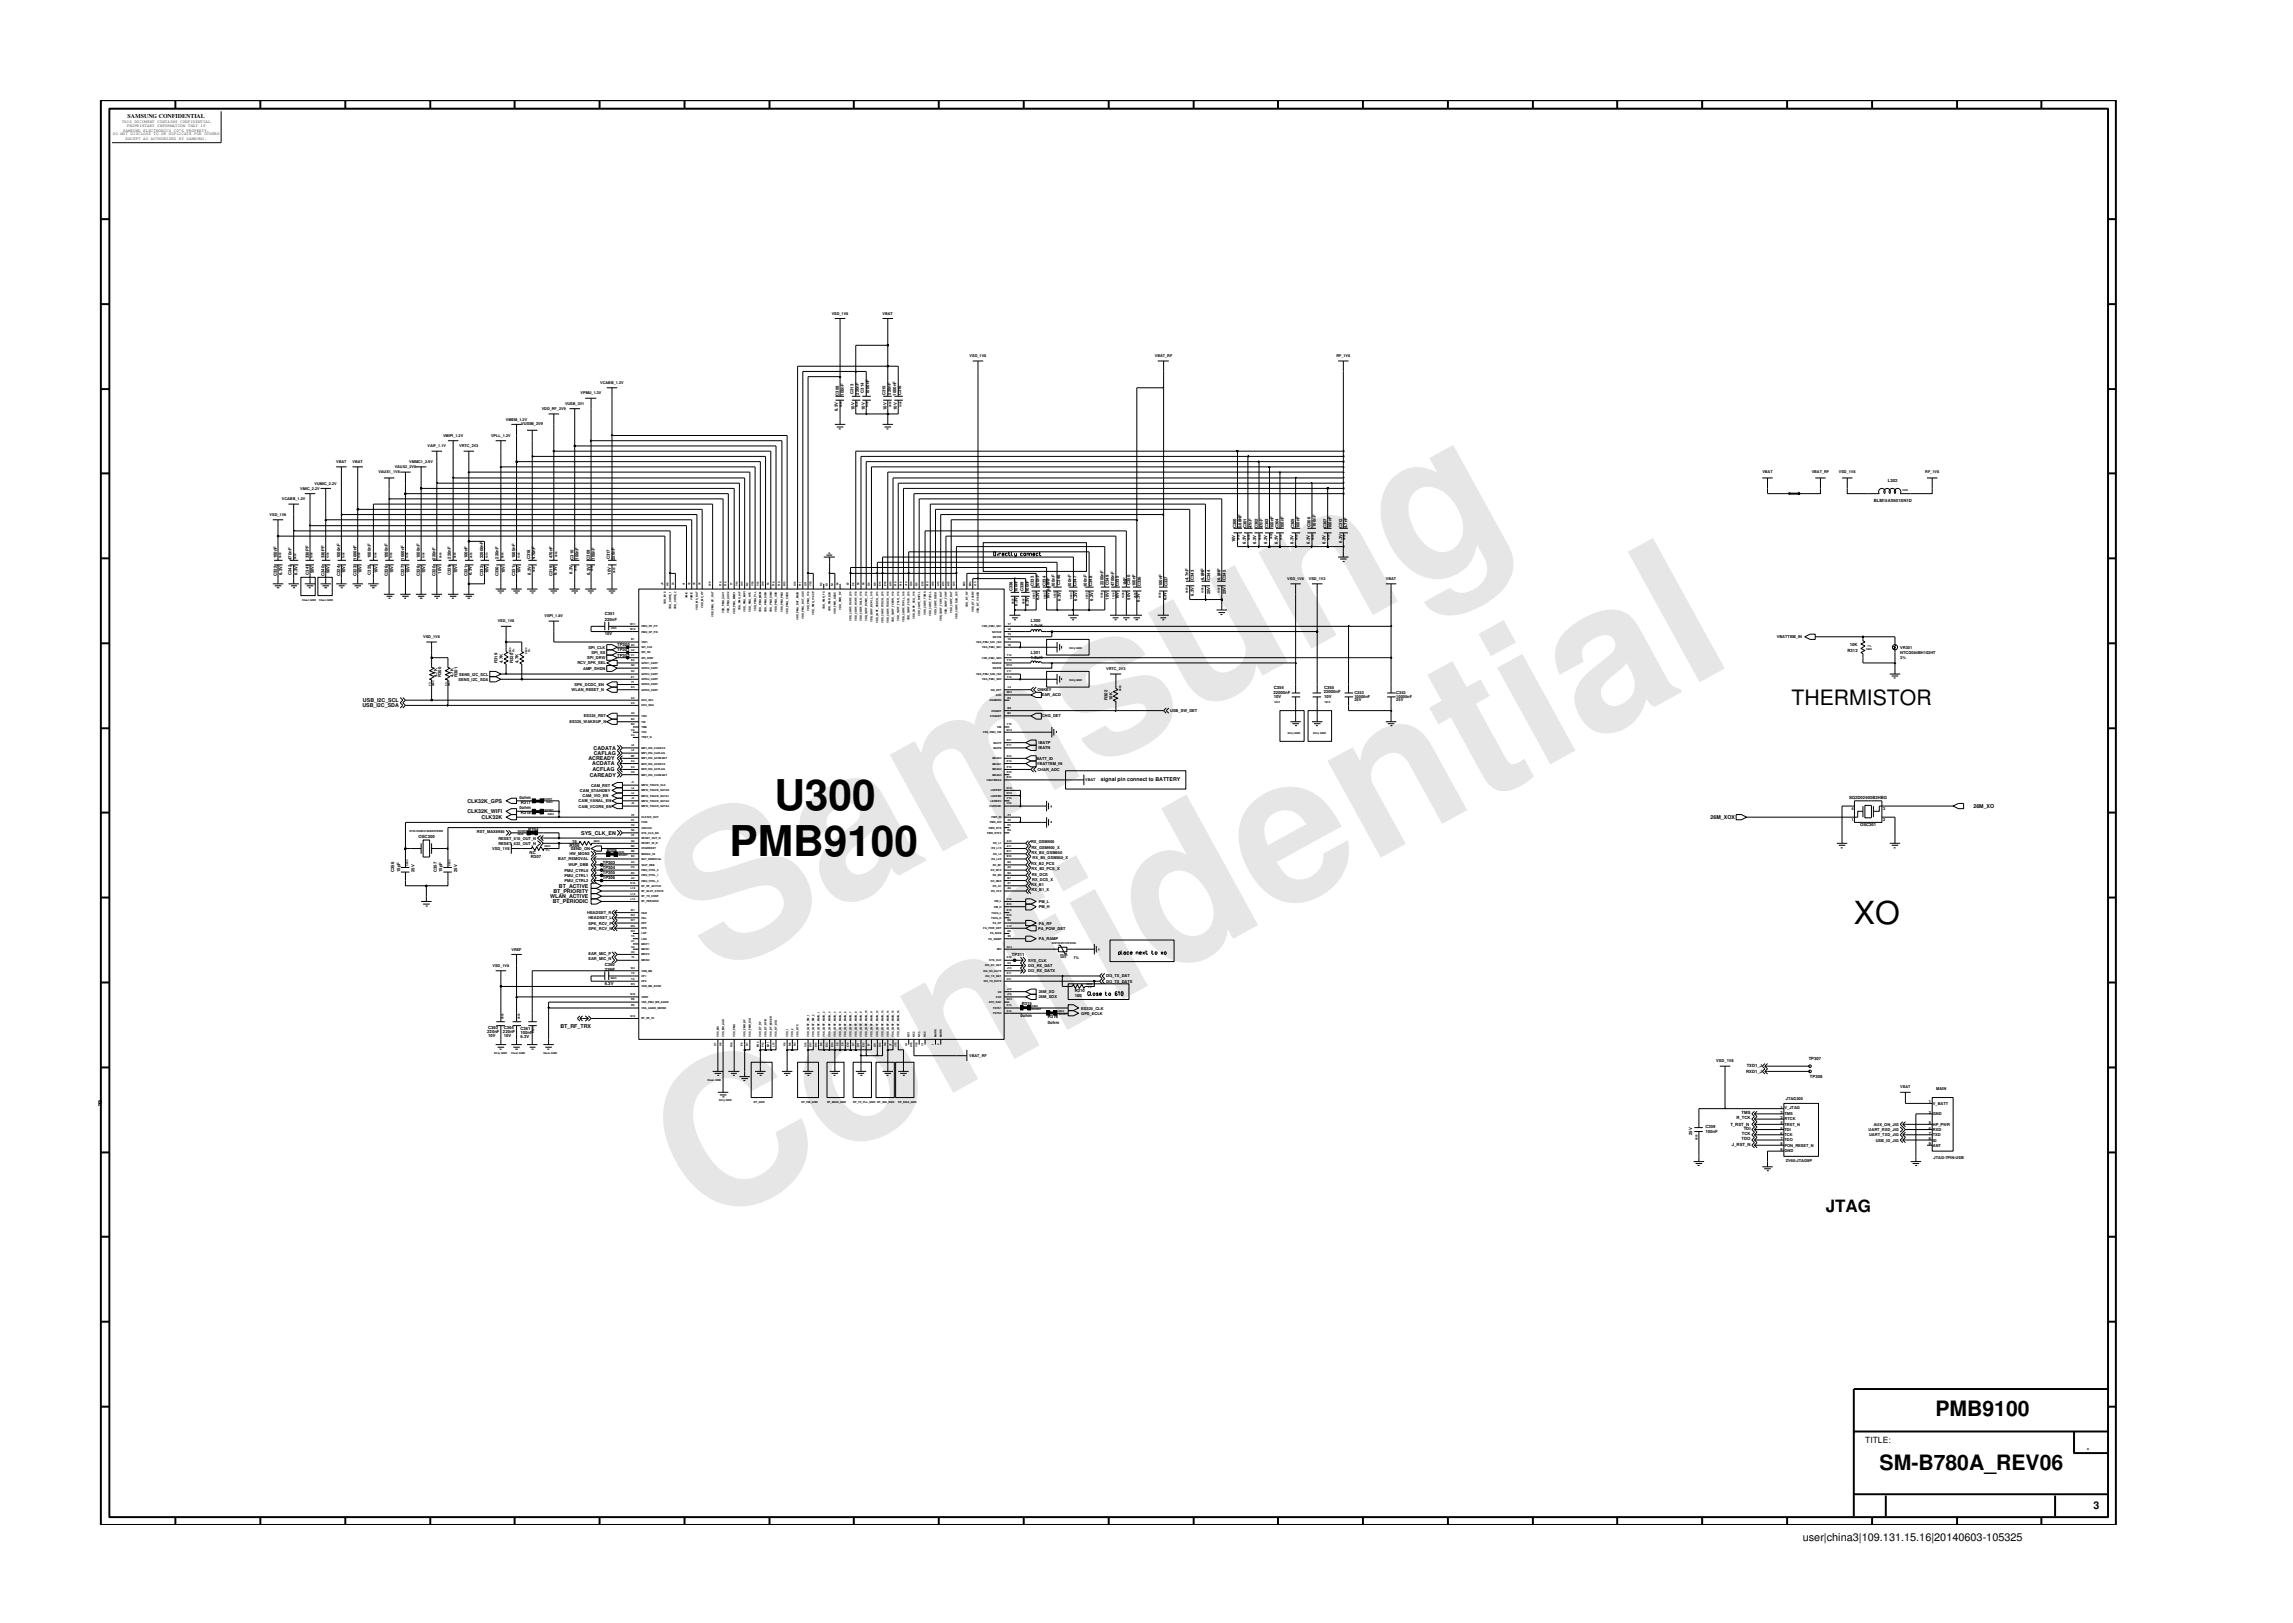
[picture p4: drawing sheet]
<svg xmlns="http://www.w3.org/2000/svg" width="297mm" height="210mm" viewBox="0 0 297 210" stroke-linecap="round" stroke-linejoin="round" font-family="sans-serif">
<defs><g id="words">
<g font-size="26.5" fill="#e6e6e6">
<text x="92.4" y="126.7" transform="rotate(-29 92.4 126.7)">Samsung</text>
<text x="91.1" y="159.4" transform="rotate(-29 91.1 159.4)">Confidential</text>
</g>
<g font-size="5.5">
<text x="100.3" y="104.9">U300</text>
<text x="94.5" y="110.9">PMB9100</text>
</g>
<text font-size="4.1" x="240.1" y="119.7">XO</text>
<g font-size="2.7">
<text x="232.1" y="91.4">THERMISTOR</text>
<text x="250.7" y="183.4">PMB9100</text>
<text x="243.5" y="190.4">SM-B780A_REV06</text>
</g>
<text font-size="2.2" x="236.5" y="157">JTAG</text>
<g font-size="1.4">
<text x="271.2" y="195.4">3</text>
<text x="233.5" y="199.7">user|china3|109.131.15.16|20140603-105325</text>
</g>
<text font-size="1.1" x="241.6" y="187">TITLE:</text>
<text font-size=".8" x="16.5" y="15.3">SAMSUNG CONFIDENTIAL</text>
<g font-size=".7">
<text x="46.9" y="91.6">USB_I2C_SDA</text>
<text x="47" y="91">USB_I2C_SCL</text>
<text x="76.2" y="98.5">ACREADY</text>
<text x="76.4" y="100.6">CAREADY</text>
<text x="76.7" y="99.2">ACDATA</text>
<text x="76.8" y="99.9">ACFLAG</text>
<text x="76.9" y="97.1">CADATA</text>
<text x="76.9" y="97.8">CAFLAG</text>
<text x="142.6" y="101.2">signal pin connect to BATTERY</text>
<text x="60.5" y="104">CLK32K_GPS</text>
<text x="60.6" y="105.3">CLK32K_WIFI</text>
<text x="62.4" y="106.1">CLK32K</text>
<text x="221.6" y="106.1">26M_XOX</text>
<text x="255.6" y="104.7">26M_XO</text>
<text x="75.3" y="108.1">SYS_CLK_EN</text>
<text x="71.3" y="116.4">WLAN_ACTIVE</text>
<text x="71.6" y="117">BT_PERIODIC</text>
<text x="71.7" y="115.7">BT_PRIORITY</text>
<text x="72.4" y="115">BT_ACTIVE</text>
<text x="72.6" y="133.2">BT_RF_TRX</text>
</g>
<g font-size=".5">
<text x="14.6" y="17.5">DO NOT DISCLOSE TO OR DUPLICATE FOR OTHERS</text>
<text x="15.8" y="15.9">THIS DOCUMENT CONTAINS CONFIDENTIAL</text>
<text x="15.9" y="17">SAMSUNG ELECTRONICS CO’S PROPERTY.</text>
<text x="16.4" y="16.4">PROPRIETARY INFORMATION THAT IS</text>
<text x="16.3" y="18.1">EXCEPT AS AUTHORIZED BY SAMSUNG.</text>
<text x="107.7" y="40.8">VSD_1V8</text>
<text x="114.3" y="40.8">VBAT</text>
<text x="125.6" y="46.3">VSD_1V8</text>
<text x="149.6" y="46.3">VBAT_RF</text>
<text x="173.1" y="46.3">RF_1V8</text>
<text x="70.2" y="53.1">VDD_RF_2V9</text>
<text x="73.2" y="52.4">VUSB_3V1</text>
<text x="75.2" y="51.1">VPMU_1.3V</text>
<text x="77.8" y="49.7">VCABB_1.2V</text>
<text x="108.5" y="53.2" transform="rotate(-90 108.5 53.2)">6.3V</text>
<text x="108.7" y="51.3" transform="rotate(-90 108.7 51.3)">C308</text>
<text x="109.3" y="51.3" transform="rotate(-90 109.3 51.3)">100nF</text>
<text x="110.6" y="51" transform="rotate(-90 110.6 51)">C313</text>
<text x="110.7" y="53.1" transform="rotate(-90 110.7 53.1)">10V</text>
<text x="111.2" y="51.1" transform="rotate(-90 111.2 51.1)">220nF</text>
<text x="111.9" y="50.9" transform="rotate(-90 111.9 50.9)">C314</text>
<text x="112" y="53.1" transform="rotate(-90 112 53.1)">10V</text>
<text x="112.6" y="51" transform="rotate(-90 112.6 51)">1000nF</text>
<text x="114.7" y="51.2" transform="rotate(-90 114.7 51.2)">C315</text>
<text x="114.8" y="53.1" transform="rotate(-90 114.8 53.1)">10V</text>
<text x="115.4" y="51.1" transform="rotate(-90 115.4 51.1)">220nF</text>
<text x="116.1" y="51.3" transform="rotate(-90 116.1 51.3)">1000nF</text>
<text x="116.2" y="53.1" transform="rotate(-90 116.2 53.1)">10V</text>
<text x="116.7" y="51.2" transform="rotate(-90 116.7 51.2)">C316</text>
<text x="43.6" y="60">VBAT</text>
<text x="45.7" y="60">VBAT</text>
<text x="53" y="60">VMMC1_2.9V</text>
<text x="55.4" y="57.9">VAIF_1.1V</text>
<text x="57.4" y="56.6">VMIPI_1.2V</text>
<text x="59.5" y="57.9">VRTC_2V3</text>
<text x="63.6" y="56.6">VPLL_1.2V</text>
<text x="65.5" y="54.5">VMEM_1.2V</text>
<text x="67.5" y="55">VUSIM_2V9</text>
<text x="36.5" y="64.8">VCABB_1.2V</text>
<text x="38.9" y="63.5">VMIC_2.2V</text>
<text x="40.8" y="62.8">VUMIC_2.2V</text>
<text x="49" y="61.3">VAUX1_1V8</text>
<text x="51.1" y="60.7">VAUX2_2V8</text>
<text x="228.3" y="61.3">VBAT</text>
<text x="234.7" y="61.3">VBAT_RF</text>
<text x="238.2" y="61.3">VSD_1V8</text>
<text x="242.7" y="65">BLM15AX601SN1D</text>
<text x="244.5" y="62.5">L302</text>
<text x="249.4" y="61.3">RF_1V8</text>
<text x="34.9" y="66.8">VSD_1V8</text>
<text x="160" y="70.3" transform="rotate(-90 160 70.3)">16V</text>
<text x="160.1" y="68.4" transform="rotate(-90 160.1 68.4)">C300</text>
<text x="160.8" y="68.4" transform="rotate(-90 160.8 68.4)">0.68NF</text>
<text x="161.4" y="70.4" transform="rotate(-90 161.4 70.4)">6.3V</text>
<text x="161.5" y="68.4" transform="rotate(-90 161.5 68.4)">C301</text>
<text x="162.2" y="68.4" transform="rotate(-90 162.2 68.4)">47nF</text>
<text x="162.7" y="70.4" transform="rotate(-90 162.7 70.4)">6.3V</text>
<text x="162.9" y="68.4" transform="rotate(-90 162.9 68.4)">C302</text>
<text x="163.6" y="68.4" transform="rotate(-90 163.6 68.4)">47nF</text>
<text x="164.2" y="70.4" transform="rotate(-90 164.2 70.4)">6.3V</text>
<text x="164.3" y="68.4" transform="rotate(-90 164.3 68.4)">C303</text>
<text x="165" y="68.4" transform="rotate(-90 165 68.4)">100nF</text>
<text x="165.5" y="70.4" transform="rotate(-90 165.5 70.4)">6.3V</text>
<text x="165.6" y="68.4" transform="rotate(-90 165.6 68.4)">C304</text>
<text x="166.3" y="68.4" transform="rotate(-90 166.3 68.4)">100nF</text>
<text x="167.5" y="70.4" transform="rotate(-90 167.5 70.4)">6.3V</text>
<text x="167.7" y="68.4" transform="rotate(-90 167.7 68.4)">C305</text>
<text x="168.3" y="68.4" transform="rotate(-90 168.3 68.4)">100nF</text>
<text x="169.7" y="70.4" transform="rotate(-90 169.7 70.4)">6.3V</text>
<text x="169.8" y="68.3" transform="rotate(-90 169.8 68.3)">C306</text>
<text x="170.5" y="68.3" transform="rotate(-90 170.5 68.3)">100nF</text>
<text x="171.7" y="70.4" transform="rotate(-90 171.7 70.4)">6.3V</text>
<text x="171.8" y="68.4" transform="rotate(-90 171.8 68.4)">C307</text>
<text x="172.5" y="68.4" transform="rotate(-90 172.5 68.4)">100nF</text>
<text x="173.8" y="70.3" transform="rotate(-90 173.8 70.3)">6.3V</text>
<text x="173.8" y="68.4" transform="rotate(-90 173.8 68.4)">C312</text>
<text x="174.5" y="68.4" transform="rotate(-90 174.5 68.4)">4.7nF</text>
<text x="35.8" y="74.6" transform="rotate(-90 35.8 74.6)">C322</text>
<text x="35.8" y="72.3" transform="rotate(-90 35.8 72.3)">100nF</text>
<text x="36.6" y="74.5" transform="rotate(-90 36.6 74.5)">6.3V</text>
<text x="37.8" y="74.5" transform="rotate(-90 37.8 74.5)">C342</text>
<text x="37.8" y="72.6" transform="rotate(-90 37.8 72.6)">470nF</text>
<text x="38.6" y="74.5" transform="rotate(-90 38.6 74.5)">6.3V</text>
<text x="40" y="74.5" transform="rotate(-90 40 74.5)">C341</text>
<text x="40" y="72.3" transform="rotate(-90 40 72.3)">330PF</text>
<text x="40.7" y="74.3" transform="rotate(-90 40.7 74.3)">50V</text>
<text x="42" y="74.6" transform="rotate(-90 42 74.6)">C340</text>
<text x="42" y="72.3" transform="rotate(-90 42 72.3)">330PF</text>
<text x="42.7" y="74.3" transform="rotate(-90 42.7 74.3)">50V</text>
<text x="44.1" y="74.6" transform="rotate(-90 44.1 74.6)">C324</text>
<text x="44.1" y="72.3" transform="rotate(-90 44.1 72.3)">1000nF</text>
<text x="44.7" y="74.3" transform="rotate(-90 44.7 74.3)">10V</text>
<text x="46.2" y="74.6" transform="rotate(-90 46.2 74.6)">C323</text>
<text x="46.2" y="72.5" transform="rotate(-90 46.2 72.5)">1000nF</text>
<text x="46.8" y="74.3" transform="rotate(-90 46.8 74.3)">10V</text>
<text x="48" y="74.5" transform="rotate(-90 48 74.5)">C325</text>
<text x="48" y="72.3" transform="rotate(-90 48 72.3)">1000nF</text>
<text x="48.9" y="74.3" transform="rotate(-90 48.9 74.3)">10V</text>
<text x="50.2" y="74.6" transform="rotate(-90 50.2 74.6)">C326</text>
<text x="50.2" y="72.3" transform="rotate(-90 50.2 72.3)">1000nF</text>
<text x="50.9" y="74.3" transform="rotate(-90 50.9 74.3)">10V</text>
<text x="52.4" y="74.6" transform="rotate(-90 52.4 74.6)">C327</text>
<text x="52.4" y="72.5" transform="rotate(-90 52.4 72.5)">1000nF</text>
<text x="53" y="74.3" transform="rotate(-90 53 74.3)">10V</text>
<text x="54.4" y="74.6" transform="rotate(-90 54.4 74.6)">C328</text>
<text x="54.4" y="72.3" transform="rotate(-90 54.4 72.3)">1000nF</text>
<text x="55.1" y="74.3" transform="rotate(-90 55.1 74.3)">10V</text>
<text x="56.4" y="74.6" transform="rotate(-90 56.4 74.6)">C320</text>
<text x="56.4" y="72.5" transform="rotate(-90 56.4 72.5)">220nF</text>
<text x="57.1" y="74.3" transform="rotate(-90 57.1 74.3)">10V</text>
<text x="58.4" y="72.4" transform="rotate(-90 58.4 72.4)">220nF</text>
<text x="58.4" y="74.5" transform="rotate(-90 58.4 74.5)">C329</text>
<text x="59.2" y="74.3" transform="rotate(-90 59.2 74.3)">10V</text>
<text x="60.6" y="74.6" transform="rotate(-90 60.6 74.6)">C321</text>
<text x="60.6" y="72.3" transform="rotate(-90 60.6 72.3)">100nF</text>
<text x="61.1" y="74.5" transform="rotate(-90 61.1 74.5)">6.3V</text>
<text x="62.6" y="74.6" transform="rotate(-90 62.6 74.6)">C332</text>
<text x="62.6" y="72.3" transform="rotate(-90 62.6 72.3)">22000nF</text>
<text x="63.3" y="74.3" transform="rotate(-90 63.3 74.3)">10V</text>
<text x="64.6" y="74.7" transform="rotate(-90 64.6 74.7)">C330</text>
<text x="64.6" y="72.4" transform="rotate(-90 64.6 72.4)">220nF</text>
<text x="65.4" y="74.3" transform="rotate(-90 65.4 74.3)">10V</text>
<text x="66.7" y="74.6" transform="rotate(-90 66.7 74.6)">C331</text>
<text x="66.7" y="72.3" transform="rotate(-90 66.7 72.3)">1000nF</text>
<text x="67.4" y="74.3" transform="rotate(-90 67.4 74.3)">10V</text>
<text x="68.7" y="72.5" transform="rotate(-90 68.7 72.5)">C318</text>
<text x="68.8" y="74.5" transform="rotate(-90 68.8 74.5)">6.3V</text>
<text x="69.3" y="72.4" transform="rotate(-90 69.3 72.4)">470nF</text>
<text x="71.6" y="74.6" transform="rotate(-90 71.6 74.6)">C319</text>
<text x="71.6" y="72.3" transform="rotate(-90 71.6 72.3)">470nF</text>
<text x="72.1" y="74.5" transform="rotate(-90 72.1 74.5)">6.3V</text>
<text x="74.2" y="74.3" transform="rotate(-90 74.2 74.3)">6.3V</text>
<text x="74.3" y="72.5" transform="rotate(-90 74.3 72.5)">C310</text>
<text x="75" y="72.5" transform="rotate(-90 75 72.5)">100nF</text>
<text x="76.4" y="72.5" transform="rotate(-90 76.4 72.5)">C309</text>
<text x="76.4" y="74.5" transform="rotate(-90 76.4 74.5)">6.3V</text>
<text x="77.1" y="72.5" transform="rotate(-90 77.1 72.5)">100nF</text>
<text x="79" y="72.5" transform="rotate(-90 79 72.5)">C317</text>
<text x="79.1" y="74.5" transform="rotate(-90 79.1 74.5)">10V</text>
<text x="79.7" y="72.6" transform="rotate(-90 79.7 72.6)">220nF</text>
<text x="131.1" y="76.6" transform="rotate(-90 131.1 76.6)">C338</text>
<text x="131.8" y="76.7" transform="rotate(-90 131.8 76.7)">100nF</text>
<text x="132.6" y="76.6" transform="rotate(-90 132.6 76.6)">C339</text>
<text x="133.3" y="76.7" transform="rotate(-90 133.3 76.7)">100nF</text>
<text x="133.9" y="75.9" transform="rotate(-90 133.9 75.9)">C333</text>
<text x="134.6" y="77.8" transform="rotate(-90 134.6 77.8)">6.3V</text>
<text x="134.6" y="76" transform="rotate(-90 134.6 76)">100nF</text>
<text x="135.5" y="75.9" transform="rotate(-90 135.5 75.9)">C334</text>
<text x="136" y="77.6" transform="rotate(-90 136 77.6)">16V0.68NF</text>
<text x="136.6" y="76" transform="rotate(-90 136.6 76)">100nF</text>
<text x="137.3" y="75.8" transform="rotate(-90 137.3 75.8)">C346</text>
<text x="137.4" y="77.8" transform="rotate(-90 137.4 77.8)">6.3V</text>
<text x="138.8" y="76" transform="rotate(-90 138.8 76)">100nF</text>
<text x="139.4" y="75.9" transform="rotate(-90 139.4 75.9)">C347</text>
<text x="139.6" y="77.8" transform="rotate(-90 139.6 77.8)">6.3V</text>
<text x="140.8" y="76" transform="rotate(-90 140.8 76)">100nF</text>
<text x="141.5" y="75.9" transform="rotate(-90 141.5 75.9)">C348</text>
<text x="141.6" y="77.8" transform="rotate(-90 141.6 77.8)">6.3V</text>
<text x="142.9" y="75.8" transform="rotate(-90 142.9 75.8)">2200nF</text>
<text x="143.6" y="75.8" transform="rotate(-90 143.6 75.8)">C349</text>
<text x="143.6" y="77.7" transform="rotate(-90 143.6 77.7)">10V</text>
<text x="144.3" y="75.9" transform="rotate(-90 144.3 75.9)">4700nF</text>
<text x="144.9" y="77.6" transform="rotate(-90 144.9 77.6)">10V</text>
<text x="144.9" y="75.9" transform="rotate(-90 144.9 75.9)">C335</text>
<text x="145.9" y="75.8" transform="rotate(-90 145.9 75.8)">1NF</text>
<text x="146.4" y="77.7" transform="rotate(-90 146.4 77.7)">50V</text>
<text x="146.4" y="75.8" transform="rotate(-90 146.4 75.8)">C350</text>
<text x="147.1" y="76" transform="rotate(-90 147.1 76)">100nF</text>
<text x="147.7" y="78" transform="rotate(-90 147.7 78)">6.3V</text>
<text x="147.8" y="76" transform="rotate(-90 147.8 76)">C336</text>
<text x="150.6" y="76" transform="rotate(-90 150.6 76)">100nF</text>
<text x="151.1" y="77.8" transform="rotate(-90 151.1 77.8)">6.3V</text>
<text x="151.2" y="76" transform="rotate(-90 151.2 76)">C337</text>
<text x="154" y="75.1" transform="rotate(-90 154 75.1)">4.7nF</text>
<text x="154.6" y="77.2" transform="rotate(-90 154.6 77.2)">6.3V</text>
<text x="154.6" y="75.1" transform="rotate(-90 154.6 75.1)">C343</text>
<text x="156" y="75.1" transform="rotate(-90 156 75.1)">6.8NF</text>
<text x="156.7" y="77" transform="rotate(-90 156.7 77)">25V</text>
<text x="156.7" y="75.1" transform="rotate(-90 156.7 75.1)">C344</text>
<text x="158.1" y="75.1" transform="rotate(-90 158.1 75.1)">6.8NF</text>
<text x="158.8" y="75.1" transform="rotate(-90 158.8 75.1)">C345</text>
<text x="158.8" y="77" transform="rotate(-90 158.8 77)">25V</text>
<text x="166.8" y="75.1">VSD_1V8</text>
<text x="169.6" y="75.1">VSD_1V2</text>
<text x="179.5" y="75.1">VBAT</text>
<text x="54.8" y="82.7">VSD_1V8</text>
<text x="64.5" y="80.6">VSD_1V8</text>
<text x="70.5" y="79.9">VSPI_1.8V</text>
<text x="78.3" y="82.3">10V</text>
<text x="78.3" y="80.5">220nF</text>
<text x="78.3" y="79.7">C351</text>
<text x="80" y="83.7">TP300</text>
<text x="131.8" y="78.5" transform="rotate(-90 131.8 78.5)">6.3V</text>
<text x="133.3" y="78.5" transform="rotate(-90 133.3 78.5)">6.3V</text>
<text x="133.5" y="81.2">1.0uH</text>
<text x="133.5" y="80.5">L300</text>
<text x="230.2" y="82.7">VBATTEM_IN</text>
<text x="239.6" y="83.7">10K</text>
<text x="56.6" y="87.7" transform="rotate(-90 56.6 87.7)">4.7K</text>
<text x="57.1" y="87.7" transform="rotate(-90 57.1 87.7)">R300</text>
<text x="58.8" y="87.7" transform="rotate(-90 58.8 87.7)">4.7K</text>
<text x="59.3" y="87.7" transform="rotate(-90 59.3 87.7)">R301</text>
<text x="59.4" y="88.2">SENS_I2C_SDA</text>
<text x="59.5" y="87.5">SENS_I2C_SCL</text>
<text x="64.5" y="85.9" transform="rotate(-90 64.5 85.9)">R319</text>
<text x="65.1" y="85.9" transform="rotate(-90 65.1 85.9)">4.7K</text>
<text x="66.5" y="85.9" transform="rotate(-90 66.5 85.9)">R320</text>
<text x="67.2" y="85.9" transform="rotate(-90 67.2 85.9)">4.7K</text>
<text x="74.1" y="89.5">WLAN_RESET_N</text>
<text x="74.4" y="88.9">SPK_DCDC_EN</text>
<text x="74.8" y="86.1">RCV_SPK_SEL</text>
<text x="75.5" y="86.8">AMP_SHDN</text>
<text x="76.1" y="85.4">SPI_DRW</text>
<text x="76.3" y="84">SPI_CLK</text>
<text x="76.6" y="84.7">SPI_SS</text>
<text x="80" y="85.1">TP302</text>
<text x="80" y="84.4">TP301</text>
<text x="133.5" y="84.7">L301</text>
<text x="133.5" y="85.4">1.0uH</text>
<text x="134.4" y="89.5">ONKEY</text>
<text x="143.3" y="86.7">VRTC_2V3</text>
<text x="165" y="89.9">22000nF</text>
<text x="165" y="89.2">C354</text>
<text x="171.5" y="89.8">22000nF</text>
<text x="171.5" y="89.2">C355</text>
<text x="175.5" y="89.9">C352</text>
<text x="180.9" y="89.9">C353</text>
<text x="239.3" y="84.4">R312</text>
<text x="246.2" y="84.7">NTCG064BH103HT</text>
<text x="246.2" y="84">VR301</text>
<text x="246.2" y="85.4">3%</text>
<text x="73.8" y="93.7">ES325_WAKEUP_N</text>
<text x="75.6" y="92.9">ES325_RST</text>
<text x="135" y="90.2">EAR_ACD</text>
<text x="135" y="92.9">CHG_DET</text>
<text x="143.5" y="90.7" transform="rotate(-90 143.5 90.7)">R302</text>
<text x="144.1" y="90.7" transform="rotate(-90 144.1 90.7)">10K</text>
<text x="151.6" y="92.3">USB_SW_DET</text>
<text x="165" y="90.4">10V</text>
<text x="171.5" y="90.4">10V</text>
<text x="175.5" y="90.9">25V</text>
<text x="175.5" y="90.4">10000nF</text>
<text x="180.9" y="90.4">10000nF</text>
<text x="180.9" y="90.9">25V</text>
<text x="76.6" y="101.9">CAM_RST</text>
<text x="134.3" y="98.4">BATT_ID</text>
<text x="134.3" y="99.1">VBATTEM_IN</text>
<text x="134.4" y="99.9">CHAR_ADC</text>
<text x="134.5" y="97.1">IBATN</text>
<text x="134.5" y="96.4">IBATP</text>
<text x="140.6" y="101.2">VBAT</text>
<text x="61.8" y="107.9">RST_MAX8985</text>
<text x="67.3" y="103.5">0ohm</text>
<text x="67.3" y="104.8">0ohm</text>
<text x="67.5" y="104.1">R317</text>
<text x="67.5" y="105.5">R318</text>
<text x="68.4" y="107.6">R304</text>
<text x="75" y="103.9">CAM_VANAL_EN</text>
<text x="75" y="104.6">CAM_VCORE_EN</text>
<text x="75.1" y="102.6">CAM_STANDBY</text>
<text x="75.5" y="103.3">CAM_VIO_EN</text>
<text x="239.5" y="103.5">SQ2D02600B2HBG</text>
<text x="239.9" y="105">4</text>
<text x="239.9" y="106.3">1</text>
<text x="241" y="107">OSC301</text>
<text x="244" y="106.3">2</text>
<text x="244" y="105">3</text>
<text x="51.1" y="113" transform="rotate(-90 51.1 113)">C356</text>
<text x="51.8" y="113" transform="rotate(-90 51.8 113)">15pF</text>
<text x="53.7" y="113" transform="rotate(-90 53.7 113)">25V</text>
<text x="54.2" y="108.6">OSC300</text>
<text x="56.6" y="113" transform="rotate(-90 56.6 113)">C357</text>
<text x="57.3" y="113" transform="rotate(-90 57.3 113)">15pF</text>
<text x="59.2" y="113" transform="rotate(-90 59.2 113)">25V</text>
<text x="63.8" y="110.1">VSD_1V8</text>
<text x="64.6" y="109.4">RESET_632_OUT_N</text>
<text x="64.6" y="108.8">RESET_610_OUT_N</text>
<text x="68.6" y="110.6">NC</text>
<text x="68.8" y="111.1">R307</text>
<text x="72.3" y="111.5">BAT_REMOVAL</text>
<text x="73.1" y="112.9">PMU_CTRL0</text>
<text x="73.1" y="113.6">PMU_CTRL1</text>
<text x="73.6" y="112.2">WUP_DBB</text>
<text x="73.8" y="110.8">HW_MON3</text>
<text x="73.8" y="109.8">R306</text>
<text x="73.9" y="110.1">SEND_ON</text>
<text x="74.1" y="109.2">15</text>
<text x="78.1" y="113.3">TP305</text>
<text x="78.1" y="112.6">TP304</text>
<text x="78.1" y="111.9">TP303</text>
<text x="78.1" y="113.9">TP306</text>
<text x="78.6" y="110.4">R308</text>
<text x="133.6" y="109.3">RX_GSM900</text>
<text x="133.6" y="112.1">RX_B2_PCS</text>
<text x="133.6" y="110">RX_GSM900_X</text>
<text x="133.6" y="110.6">RX_B5_GSM850</text>
<text x="133.6" y="112.7">RX_B2_PCS_X</text>
<text x="133.7" y="113.4">RX_DCS</text>
<text x="133.8" y="111.3">RX_B5_GSM850_X</text>
<text x="73.1" y="114.3">PMU_CTRL2</text>
<text x="76.1" y="118.4">HEADSET_R</text>
<text x="76.2" y="119.1">HEADSET_L</text>
<text x="76.2" y="119.8">SPK_RCV_P</text>
<text x="133.6" y="114.8">RX_B1</text>
<text x="133.6" y="115.5">RX_B1_X</text>
<text x="133.7" y="114.1">RX_DCS_X</text>
<text x="134.6" y="117.7">PM_H</text>
<text x="134.6" y="117">PM_L</text>
<text x="134.6" y="119.8">PA_RF</text>
<text x="63.8" y="125.3">VSD_1V8</text>
<text x="66.3" y="123.1">VREF</text>
<text x="76.2" y="124.4">EAR_MIC_N</text>
<text x="76.2" y="123.7">EAR_MIC_P</text>
<text x="76.2" y="120.4">SPK_RCV_N</text>
<text x="78.3" y="125.8">33NF</text>
<text x="78.3" y="125.1">C360</text>
<text x="131.1" y="123.8">TP311</text>
<text x="133.2" y="126">DI3_RX_DATX</text>
<text x="133.2" y="124.6">SYS_CLK</text>
<text x="133.2" y="125.3">DI3_RX_DAT</text>
<text x="134.5" y="120.4">PA_POW_DET</text>
<text x="134.6" y="121.8">PA_RAMP</text>
<text x="139.1" y="124.2">1%</text>
<text x="78.3" y="127.6">6.3V</text>
<text x="132.2" y="131.8">0ohm</text>
<text x="132.4" y="130.2">R315</text>
<text x="134.6" y="129.3">26M_XOX</text>
<text x="134.6" y="128.7">26M_XO</text>
<text x="135.7" y="131.9">R316</text>
<text x="139.2" y="128.5">R310</text>
<text x="139.2" y="129.1">100</text>
<text x="140.1" y="131.5">GPS_ECLK</text>
<text x="140.1" y="130.8">ES325_CLK</text>
<text x="143.3" y="126.6">DI3_TX_DAT</text>
<text x="143.3" y="127.3">DI3_TX_DATX</text>
<text x="63.1" y="133.9">220nF</text>
<text x="63.2" y="134.4">10V</text>
<text x="63.2" y="133.3">C363</text>
<text x="65.2" y="133.9">220nF</text>
<text x="65.3" y="134.4">10V</text>
<text x="65.3" y="133.3">C364</text>
<text x="67.4" y="133.5">C361</text>
<text x="67.4" y="134">100nF</text>
<text x="67.4" y="134.5">6.3V</text>
<text x="125.6" y="136.9">VBAT_RF</text>
<text x="135.7" y="132.6">0ohm</text>
<text x="222.3" y="137.6">VSD_1V8</text>
<text x="234.3" y="137.3">TP307</text>
<text x="226.2" y="139">RXD1_J</text>
<text x="226.3" y="138.2">TXD1_J</text>
<text x="230.7" y="143.6">1</text>
<text x="231.2" y="143.7">V_JTAG</text>
<text x="231.3" y="142.5">JTAG300</text>
<text x="234.5" y="139.7">TP308</text>
<text x="246.2" y="141">VBAT</text>
<text x="249.8" y="142.9">1</text>
<text x="250.4" y="143.1">V_BATT</text>
<text x="250.8" y="141.2">MAIN</text>
<text x="219.2" y="147.1" transform="rotate(-90 219.2 147.1)">25V</text>
<text x="220.9" y="146.2">C359</text>
<text x="220.9" y="146.8">100nF</text>
<text x="224.2" y="145.9">T_RST_N</text>
<text x="224.4" y="148.4">J_RST_N</text>
<text x="224.9" y="145">R_TCK</text>
<text x="225.6" y="147.7">TDO</text>
<text x="225.6" y="144.3">TMS</text>
<text x="225.6" y="147.1">TCK</text>
<text x="225.9" y="146.4">TDI</text>
<text x="230.7" y="148.4">8</text>
<text x="230.7" y="145">3</text>
<text x="230.7" y="147">6</text>
<text x="230.7" y="146.3">5</text>
<text x="230.7" y="147.7">7</text>
<text x="230.7" y="144.3">2</text>
<text x="230.7" y="145.7">4</text>
<text x="230.7" y="149.1">9</text>
<text x="231.2" y="149.2">GND</text>
<text x="231.2" y="148.5">PON_RESET_N</text>
<text x="231.2" y="145.1">RTCK</text>
<text x="231.2" y="147.2">TCK</text>
<text x="231.2" y="146.5">TDI</text>
<text x="231.2" y="147.9">TDO</text>
<text x="231.2" y="144.4">TMS</text>
<text x="231.2" y="145.8">TRST_N</text>
<text x="242.1" y="146.5">UART_RXD_JIG</text>
<text x="242.1" y="147.2">UART_TXD_JIG</text>
<text x="242.7" y="145.8">AUX_ON_JIG</text>
<text x="243" y="147.9">USB_ID_JIG</text>
<text x="249.8" y="148.4">9</text>
<text x="249.8" y="144.3">3</text>
<text x="249.8" y="145.7">5</text>
<text x="249.8" y="147.7">8</text>
<text x="249.8" y="146.3">6</text>
<text x="249.8" y="147">7</text>
<text x="250.4" y="148.6">ANT</text>
<text x="250.4" y="144.5">GND</text>
<text x="250.4" y="145.8">HP_PWR</text>
<text x="250.4" y="147.9">ID</text>
<text x="250.4" y="146.5">RXD</text>
<text x="250.4" y="147.2">TXD</text>
<text x="231.3" y="150.5">ZV60-JTAG9P</text>
<text x="250.5" y="150.2">JTAG-7PIN-USB</text>
</g>
<g font-size=".3">
<text x="109.1" y="52.8" transform="rotate(-90 109.1 52.8)">0603</text>
<text x="111.1" y="52.8" transform="rotate(-90 111.1 52.8)">0603</text>
<text x="112.5" y="52.8" transform="rotate(-90 112.5 52.8)">1005</text>
<text x="115.4" y="52.8" transform="rotate(-90 115.4 52.8)">0603</text>
<text x="116.8" y="52.8" transform="rotate(-90 116.8 52.8)">1005</text>
<text x="246.4" y="63.6">1005</text>
<text x="160.5" y="70" transform="rotate(-90 160.5 70)">0603</text>
<text x="161.9" y="70" transform="rotate(-90 161.9 70)">0603</text>
<text x="163.3" y="70" transform="rotate(-90 163.3 70)">0603</text>
<text x="164.8" y="69.9" transform="rotate(-90 164.8 69.9)">0603</text>
<text x="166.1" y="70" transform="rotate(-90 166.1 70)">0603</text>
<text x="168.1" y="70" transform="rotate(-90 168.1 70)">0603</text>
<text x="170.2" y="70" transform="rotate(-90 170.2 70)">0603</text>
<text x="172.2" y="70" transform="rotate(-90 172.2 70)">0603</text>
<text x="174.3" y="70" transform="rotate(-90 174.3 70)">0603</text>
<text x="36.4" y="72.3" transform="rotate(-90 36.4 72.3)">0603</text>
<text x="38.4" y="72.4" transform="rotate(-90 38.4 72.4)">0603</text>
<text x="39.1" y="77.8">Clean GND</text>
<text x="40.5" y="72.3" transform="rotate(-90 40.5 72.3)">1005</text>
<text x="41.3" y="77.8">Clean GND</text>
<text x="42.6" y="72.3" transform="rotate(-90 42.6 72.3)">1005</text>
<text x="44.6" y="72.3" transform="rotate(-90 44.6 72.3)">1005</text>
<text x="46.7" y="72.3" transform="rotate(-90 46.7 72.3)">1005</text>
<text x="48.8" y="72.3" transform="rotate(-90 48.8 72.3)">1005</text>
<text x="50.8" y="72.3" transform="rotate(-90 50.8 72.3)">1005</text>
<text x="52.9" y="72.3" transform="rotate(-90 52.9 72.3)">1005</text>
<text x="55" y="72.3" transform="rotate(-90 55 72.3)">1005</text>
<text x="57.2" y="72.3" transform="rotate(-90 57.2 72.3)">0603</text>
<text x="59" y="72.3" transform="rotate(-90 59 72.3)">0603</text>
<text x="61.2" y="72.3" transform="rotate(-90 61.2 72.3)">0603</text>
<text x="63.2" y="72.3" transform="rotate(-90 63.2 72.3)">1810</text>
<text x="65.2" y="72.3" transform="rotate(-90 65.2 72.3)">0603</text>
<text x="67.3" y="72.3" transform="rotate(-90 67.3 72.3)">1005</text>
<text x="69.3" y="74.1" transform="rotate(-90 69.3 74.1)">0603</text>
<text x="72.2" y="72.2" transform="rotate(-90 72.2 72.2)">0603</text>
<text x="74.7" y="74" transform="rotate(-90 74.7 74)">0603</text>
<text x="76.8" y="74" transform="rotate(-90 76.8 74)">0603</text>
<text x="79.7" y="74.3" transform="rotate(-90 79.7 74.3)">0603</text>
<text x="85.9" y="75.8" transform="rotate(-90 85.9 75.8)">J4</text>
<text x="86.6" y="75.9" transform="rotate(-90 86.6 75.9)">H6</text>
<text x="87.3" y="75.8" transform="rotate(-90 87.3 75.8)">L8</text>
<text x="88.7" y="75.8" transform="rotate(-90 88.7 75.8)">V1</text>
<text x="89.1" y="77.5" transform="rotate(-90 89.1 77.5)">VMIC</text>
<text x="89.4" y="75.8" transform="rotate(-90 89.4 75.8)">V2</text>
<text x="89.7" y="77.8" transform="rotate(-90 89.7 77.8)">VUMIC</text>
<text x="90.1" y="75.8" transform="rotate(-90 90.1 75.8)">V5</text>
<text x="90.7" y="75.8" transform="rotate(-90 90.7 75.8)">V4</text>
<text x="92.1" y="75.9" transform="rotate(-90 92.1 75.9)">W9</text>
<text x="93.5" y="75.9" transform="rotate(-90 93.5 75.9)">T15</text>
<text x="94.1" y="75.9" transform="rotate(-90 94.1 75.9)">T14</text>
<text x="94.9" y="75.8" transform="rotate(-90 94.9 75.8)">T7</text>
<text x="95.6" y="75.9" transform="rotate(-90 95.6 75.9)">V14</text>
<text x="96.2" y="76" transform="rotate(-90 96.2 76)">U13</text>
<text x="96.9" y="75.9" transform="rotate(-90 96.9 75.9)">N2</text>
<text x="97.6" y="75.9" transform="rotate(-90 97.6 75.9)">V16</text>
<text x="98.3" y="75.9" transform="rotate(-90 98.3 75.9)">V15</text>
<text x="99" y="76" transform="rotate(-90 99 76)">U10</text>
<text x="99.6" y="75.8" transform="rotate(-90 99.6 75.8)">T4</text>
<text x="100.3" y="75.9" transform="rotate(-90 100.3 75.9)">T16</text>
<text x="101.1" y="75.9" transform="rotate(-90 101.1 75.9)">T10</text>
<text x="101.8" y="76" transform="rotate(-90 101.8 76)">R13</text>
<text x="103.1" y="76" transform="rotate(-90 103.1 76)">U14</text>
<text x="103.8" y="75.9" transform="rotate(-90 103.8 75.9)">T11</text>
<text x="104.5" y="76" transform="rotate(-90 104.5 76)">U11</text>
<text x="105.1" y="75.9" transform="rotate(-90 105.1 75.9)">Y10</text>
<text x="106.5" y="75.9" transform="rotate(-90 106.5 75.9)">R2</text>
<text x="107.3" y="75.9" transform="rotate(-90 107.3 75.9)">R1</text>
<text x="107.9" y="75.9" transform="rotate(-90 107.9 75.9)">N1</text>
<text x="108.6" y="75.8" transform="rotate(-90 108.6 75.8)">P4</text>
<text x="110" y="75.8" transform="rotate(-90 110 75.8)">E7</text>
<text x="110.6" y="75.9" transform="rotate(-90 110.6 75.9)">C6</text>
<text x="111.3" y="75.8" transform="rotate(-90 111.3 75.8)">F8</text>
<text x="112" y="75.8" transform="rotate(-90 112 75.8)">F9</text>
<text x="112.7" y="75.9" transform="rotate(-90 112.7 75.9)">G6</text>
<text x="113.4" y="75.9" transform="rotate(-90 113.4 75.9)">G9</text>
<text x="114.1" y="75.9" transform="rotate(-90 114.1 75.9)">E14</text>
<text x="114.8" y="75.9" transform="rotate(-90 114.8 75.9)">E16</text>
<text x="115.5" y="76" transform="rotate(-90 115.5 76)">A14</text>
<text x="116.1" y="75.9" transform="rotate(-90 116.1 75.9)">F15</text>
<text x="116.8" y="75.9" transform="rotate(-90 116.8 75.9)">F16</text>
<text x="117.5" y="75.9" transform="rotate(-90 117.5 75.9)">J14</text>
<text x="118.2" y="76" transform="rotate(-90 118.2 76)">H14</text>
<text x="118.9" y="75.9" transform="rotate(-90 118.9 75.9)">G5</text>
<text x="119.6" y="75.9" transform="rotate(-90 119.6 75.9)">E10</text>
<text x="120.3" y="75.9" transform="rotate(-90 120.3 75.9)">F13</text>
<text x="121" y="76" transform="rotate(-90 121 76)">H16</text>
<text x="121.6" y="76" transform="rotate(-90 121.6 76)">A15</text>
<text x="122.3" y="76" transform="rotate(-90 122.3 76)">B15</text>
<text x="123" y="76" transform="rotate(-90 123 76)">H15</text>
<text x="123.7" y="76" transform="rotate(-90 123.7 76)">G15</text>
<text x="125" y="76" transform="rotate(-90 125 76)">M15</text>
<text x="125.8" y="76" transform="rotate(-90 125.8 76)">M14</text>
<text x="126.5" y="75.9" transform="rotate(-90 126.5 75.9)">L15</text>
<text x="134.1" y="77.6" transform="rotate(-90 134.1 77.6)">0603</text>
<text x="135.5" y="77.6" transform="rotate(-90 135.5 77.6)">0603</text>
<text x="136.8" y="77.4" transform="rotate(-90 136.8 77.4)">0603</text>
<text x="138.9" y="77.6" transform="rotate(-90 138.9 77.6)">0603</text>
<text x="140.9" y="77.6" transform="rotate(-90 140.9 77.6)">0603</text>
<text x="142.9" y="77.5" transform="rotate(-90 142.9 77.5)">1005</text>
<text x="144.4" y="77.6" transform="rotate(-90 144.4 77.6)">1106</text>
<text x="145.6" y="77.5" transform="rotate(-90 145.6 77.5)">1005</text>
<text x="147.2" y="77.5" transform="rotate(-90 147.2 77.5)">0603</text>
<text x="150.4" y="77.5" transform="rotate(-90 150.4 77.5)">0603</text>
<text x="153.9" y="76.8" transform="rotate(-90 153.9 76.8)">0603</text>
<text x="155.9" y="76.8" transform="rotate(-90 155.9 76.8)">1005</text>
<text x="158" y="76.8" transform="rotate(-90 158 76.8)">1005</text>
<text x="79.1" y="81.5">1005</text>
<text x="81.6" y="81.6">W10</text>
<text x="81.6" y="80.9">W11</text>
<text x="81.8" y="83.6">D3</text>
<text x="81.8" y="83">B1</text>
<text x="83.1" y="81.9">PMU_CP_PN</text>
<text x="83.1" y="81.3">PMU_CP_PP</text>
<text x="83.1" y="84">SPI_CLK</text>
<text x="83.1" y="83.3">VSPI</text>
<text x="86.3" y="78.3" transform="rotate(-90 86.3 78.3)">VDD_IO18</text>
<text x="86.9" y="78.9" transform="rotate(-90 86.9 78.9)">VDD_CORE_1</text>
<text x="87.6" y="78.9" transform="rotate(-90 87.6 78.9)">VDD_CORE_2</text>
<text x="90.4" y="79" transform="rotate(-90 90.4 79)">VDD_MS_BAT</text>
<text x="91.1" y="78.7" transform="rotate(-90 91.1 78.7)">VDD_MS_HF</text>
<text x="92.4" y="79.9" transform="rotate(-90 92.4 79.9)">VDD_PMU_CP_OUT</text>
<text x="93.8" y="79.4" transform="rotate(-90 93.8 79.4)">VDD_PMU_AUX1</text>
<text x="94.5" y="79.4" transform="rotate(-90 94.5 79.4)">VDD_PMU_AUX2</text>
<text x="95.2" y="79.5" transform="rotate(-90 95.2 79.5)">VDD_PMU_MMC1</text>
<text x="95.9" y="79.1" transform="rotate(-90 95.9 79.1)">VDD_PMU_AIF</text>
<text x="96.6" y="79.2" transform="rotate(-90 96.6 79.2)">VDD_PMU_MIPI</text>
<text x="97.3" y="79.2" transform="rotate(-90 97.3 79.2)">VDD_PMU_RTC</text>
<text x="97.9" y="79.2" transform="rotate(-90 97.9 79.2)">VDD_PMU_PLL</text>
<text x="98.6" y="79.3" transform="rotate(-90 98.6 79.3)">VDD_PMU_MEM</text>
<text x="99.3" y="79.3" transform="rotate(-90 99.3 79.3)">VDD_PMU_SIM1</text>
<text x="100" y="79.3" transform="rotate(-90 100 79.3)">VDD_PMU_SIM2</text>
<text x="100.7" y="79.2" transform="rotate(-90 100.7 79.2)">VDD_PMU_USB</text>
<text x="101.4" y="79.3" transform="rotate(-90 101.4 79.3)">VDD_PMU_PMU</text>
<text x="102.1" y="79.5" transform="rotate(-90 102.1 79.5)">VDD_PMU_CABB</text>
<text x="103.4" y="80.3" transform="rotate(-90 103.4 80.3)">VDD_PMU_BAT_MAIN</text>
<text x="104.1" y="80.1" transform="rotate(-90 104.1 80.1)">VDD_PMU_BAT_AUX</text>
<text x="104.8" y="79.1" transform="rotate(-90 104.8 79.1)">VDD_PMU_1V8</text>
<text x="105.5" y="79.6" transform="rotate(-90 105.5 79.6)">VDD_PMU_1V8CP</text>
<text x="106.8" y="78.9" transform="rotate(-90 106.8 78.9)">VDD_FMR_TX</text>
<text x="107.6" y="79.2" transform="rotate(-90 107.6 79.2)">VDD_FMR_D2B</text>
<text x="108.3" y="79.5" transform="rotate(-90 108.3 79.5)">VDD_FMR_DCDC</text>
<text x="108.9" y="79" transform="rotate(-90 108.9 79)">VDD_FMR_RF</text>
<text x="110.3" y="80.4" transform="rotate(-90 110.3 80.4)">VDD_3GRF_RXRF_2V5</text>
<text x="111" y="80.4" transform="rotate(-90 111 80.4)">VDD_3GRF_RXRF_1V8</text>
<text x="111.7" y="80.4" transform="rotate(-90 111.7 80.4)">VDD_3GRF_RXLO_1V8</text>
<text x="112.3" y="80.5" transform="rotate(-90 112.3 80.5)">VDD_3GRF_RXMS_1V8</text>
<text x="113" y="80.6" transform="rotate(-90 113 80.6)">VDD_3GRF_RXPLL_1V8</text>
<text x="113.8" y="80.7" transform="rotate(-90 113.8 80.7)">VDD_3GRF_RXDCO_2V5</text>
<text x="114.5" y="80.7" transform="rotate(-90 114.5 80.7)">VDD_3GRF_TXDCO_2V5</text>
<text x="115.1" y="80.7" transform="rotate(-90 115.1 80.7)">VDD_3GRF_TXDCO_1V8</text>
<text x="115.8" y="80.6" transform="rotate(-90 115.8 80.6)">VDD_3GRF_TXFBR_1V8</text>
<text x="116.5" y="80.4" transform="rotate(-90 116.5 80.4)">VDD_3GRF_TXLO_1V8</text>
<text x="117.2" y="80.6" transform="rotate(-90 117.2 80.6)">VDD_3GRF_TXPLL_1V8</text>
<text x="117.8" y="80.4" transform="rotate(-90 117.8 80.4)">VDD_3GRF_FSYS_2V5</text>
<text x="118.5" y="80.2" transform="rotate(-90 118.5 80.2)">VDD_3GRF_SCU_1V8</text>
<text x="119.2" y="79.8" transform="rotate(-90 119.2 79.8)">VDD_3GRF_RXPLL</text>
<text x="120" y="79.6" transform="rotate(-90 120 79.6)">VDD_3GRF_TXMS</text>
<text x="120.6" y="79.8" transform="rotate(-90 120.6 79.8)">VDD_3GRF_TXPLL</text>
<text x="121.3" y="79.7" transform="rotate(-90 121.3 79.7)">VDD_3GRF_DCXO</text>
<text x="122" y="80.5" transform="rotate(-90 122 80.5)">VDD_3GRF_TXRF_BAT</text>
<text x="122.7" y="79.6" transform="rotate(-90 122.7 79.6)">VDD_3GRF_TXRF</text>
<text x="123.3" y="79.4" transform="rotate(-90 123.3 79.4)">VDD_3GRF_BAT</text>
<text x="124" y="80.2" transform="rotate(-90 124 80.2)">VDD_3GRF_D2B_2V5</text>
<text x="125.4" y="78.7" transform="rotate(-90 125.4 78.7)">VDD_BT_RF</text>
<text x="126.1" y="79.3" transform="rotate(-90 126.1 79.3)">VDD_BT_1V8RF</text>
<text x="126.5" y="83.3">VSS_PMU_SD1_ISO</text>
<text x="126.8" y="79.4" transform="rotate(-90 126.8 79.4)">VDD_BT_1V8DIG</text>
<text x="127.2" y="81.3">VDD_PMU_SD1</text>
<text x="127.2" y="84">VSS_PMU_SD1</text>
<text x="128.5" y="81.9">SD1SW</text>
<text x="128.6" y="82.6">SD1FB</text>
<text x="130.5" y="81.6">V8</text>
<text x="130.5" y="83">V9</text>
<text x="130.5" y="80.9">Y7</text>
<text x="130.5" y="83.6">Y8</text>
<text x="130.5" y="82.3">Y9</text>
<text x="131.3" y="78.3" transform="rotate(-90 131.3 78.3)">0603</text>
<text x="132.7" y="78.3" transform="rotate(-90 132.7 78.3)">0603</text>
<text x="241.9" y="83.8">1%</text>
<text x="55.8" y="88.8" transform="rotate(-90 55.8 88.8)">5%</text>
<text x="56.2" y="88.9" transform="rotate(-90 56.2 88.9)">0603</text>
<text x="57.9" y="88.8" transform="rotate(-90 57.9 88.8)">5%</text>
<text x="58.3" y="88.9" transform="rotate(-90 58.3 88.9)">0603</text>
<text x="66.2" y="84.7" transform="rotate(-90 66.2 84.7)">0603</text>
<text x="66.7" y="84.5" transform="rotate(-90 66.7 84.5)">5%</text>
<text x="68.3" y="84.7" transform="rotate(-90 68.3 84.7)">0603</text>
<text x="68.7" y="84.5" transform="rotate(-90 68.7 84.5)">5%</text>
<text x="81.8" y="86.3">G3</text>
<text x="81.8" y="87.1">D2</text>
<text x="81.8" y="85">C1</text>
<text x="81.8" y="84.3">C2</text>
<text x="81.8" y="85.7">E2</text>
<text x="81.8" y="89.1">E3</text>
<text x="81.8" y="87.8">E1</text>
<text x="81.8" y="88.5">F1</text>
<text x="83.1" y="86.7">GPIO2_3GRF</text>
<text x="83.1" y="88.8">GPIO5_3GRF</text>
<text x="83.1" y="86">GPIO1_3GRF</text>
<text x="83.1" y="89.5">GPIO6_3GRF</text>
<text x="83.1" y="87.4">GPIO3_3GRF</text>
<text x="83.1" y="85.3">SPI_DRW</text>
<text x="83.1" y="88.1">GPIO4_3GRF</text>
<text x="83.1" y="84.6">SPI_SS</text>
<text x="126.5" y="87.4">VSS_PMU_SD2_ISO</text>
<text x="127.2" y="85.3">VDD_PMU_SD2</text>
<text x="127.2" y="88.1">VSS_PMU_SD2</text>
<text x="128.3" y="89.5">ON_OFF</text>
<text x="128.5" y="86">SD2SW</text>
<text x="128.6" y="86.7">SD2FB</text>
<text x="130.4" y="86.3">W12</text>
<text x="130.4" y="89.8">M10</text>
<text x="130.4" y="87.1">V11</text>
<text x="130.4" y="87.8">Y12</text>
<text x="130.4" y="85.7">Y13</text>
<text x="130.4" y="85">Y14</text>
<text x="130.6" y="89.1">L9</text>
<text x="138.5" y="88.2">Dirty GND</text>
<text x="138.5" y="84">Dirty GND</text>
<text x="145.2" y="89.5" transform="rotate(-90 145.2 89.5)">0603</text>
<text x="241.8" y="84.3">0603</text>
<text x="81.8" y="92.5">A5</text>
<text x="81.8" y="95.3">C4</text>
<text x="81.8" y="94.6">C5</text>
<text x="81.8" y="90.5">K2</text>
<text x="81.8" y="91.2">K3</text>
<text x="81.8" y="93.3">B4</text>
<text x="81.8" y="94">B5</text>
<text x="83.1" y="92.9">TDO</text>
<text x="83.1" y="95.7">TRST_N</text>
<text x="83.1" y="95">TCK</text>
<text x="83.1" y="90.8">I2C5_SCL</text>
<text x="83.1" y="91.5">I2C5_SDA</text>
<text x="83.1" y="93.6">TDI</text>
<text x="83.1" y="94.3">TMS</text>
<text x="127.3" y="95">VSS_PMU_VIB</text>
<text x="128.2" y="90.8">ANAMON</text>
<text x="128.3" y="92.9">CHGDET</text>
<text x="128.4" y="92.2">CHGINT</text>
<text x="129" y="90.2">ACD</text>
<text x="129.2" y="94.3">VIB</text>
<text x="130.4" y="94.6">W14</text>
<text x="130.4" y="96">N11</text>
<text x="130.4" y="94">Y15</text>
<text x="130.5" y="91.8">M2</text>
<text x="130.5" y="92.5">M1</text>
<text x="130.5" y="90.5">R3</text>
<text x="165" y="91">1810</text>
<text x="166.8" y="95">Dirty GND</text>
<text x="170.1" y="95">Dirty GND</text>
<text x="171.6" y="91">1810</text>
<text x="81.7" y="98">M7</text>
<text x="81.8" y="100.1">H3</text>
<text x="81.8" y="98.7">K4</text>
<text x="81.8" y="99.5">K5</text>
<text x="81.8" y="97.3">L5</text>
<text x="81.8" y="96.7">L6</text>
<text x="81.8" y="101.5">J1</text>
<text x="83.1" y="97.7">MIPI_HSI_CAFLAG</text>
<text x="83.1" y="97">MIPI_HSI_CADATA</text>
<text x="83.1" y="100.5">MIPI_HSI_CAREADY</text>
<text x="83.1" y="101.8">MIPI2_TRACE_CLK</text>
<text x="83.1" y="98.4">MIPI_HSI_ACREADY</text>
<text x="83.1" y="99">MIPI_HSI_ACDATA</text>
<text x="83.1" y="99.8">MIPI_HSI_ACFLAG</text>
<text x="127.8" y="101.2">VBATMEAS</text>
<text x="128.6" y="98.4">MEAS0</text>
<text x="128.6" y="100.5">MEAS3</text>
<text x="128.6" y="99">MEAS1</text>
<text x="128.6" y="99.8">MEAS2</text>
<text x="128.7" y="97">IBATN</text>
<text x="128.7" y="96.3">IBATP</text>
<text x="130.4" y="98">R14</text>
<text x="130.4" y="100.1">R15</text>
<text x="130.4" y="100.8">R16</text>
<text x="130.4" y="98.7">P14</text>
<text x="130.4" y="99.5">P15</text>
<text x="130.4" y="96.7">P11</text>
<text x="53" y="107.8">ST3215SB32768E0HPWBB</text>
<text x="67.1" y="107.7">SHORT</text>
<text x="70.4" y="103.7">SHORT</text>
<text x="70.5" y="105.1">SHORT</text>
<text x="70.8" y="104.1">0603</text>
<text x="71" y="105.5">0603</text>
<text x="81.8" y="107.7">N6</text>
<text x="81.8" y="107">H2</text>
<text x="81.8" y="106.3">H1</text>
<text x="81.8" y="102.9">L3</text>
<text x="81.8" y="102.2">L2</text>
<text x="81.8" y="105.6">F2</text>
<text x="81.8" y="104.2">J2</text>
<text x="81.8" y="103.5">J3</text>
<text x="83.1" y="103.2">MIPI2_TRACE_DATA1</text>
<text x="83.1" y="102.5">MIPI2_TRACE_DATA0</text>
<text x="83.1" y="107.3">OSC32K</text>
<text x="83.1" y="106.7">F32K</text>
<text x="83.1" y="106">CLK32K_OUT</text>
<text x="83.1" y="104.5">MIPI2_TRACE_DATA3</text>
<text x="83.1" y="103.9">MIPI2_TRACE_DATA2</text>
<text x="128.1" y="107.3">FMR_RTX</text>
<text x="128.2" y="104.5">CURSINK</text>
<text x="128.2" y="106.7">FMR_INX</text>
<text x="128.3" y="103.9">LEDDRV</text>
<text x="128.3" y="103.2">LEDFBN</text>
<text x="128.4" y="102.5">LEDFBP</text>
<text x="128.5" y="106">FMR_IN</text>
<text x="130.4" y="102.9">W15</text>
<text x="130.4" y="102.2">W16</text>
<text x="130.4" y="104.2">U15</text>
<text x="130.4" y="103.5">V13</text>
<text x="130.5" y="107">R5</text>
<text x="130.5" y="107.7">R6</text>
<text x="130.5" y="106.3">P2</text>
<text x="130.5" y="105.6">P3</text>
<text x="52.9" y="112.1" transform="rotate(-90 52.9 112.1)">0603</text>
<text x="58.4" y="112.1" transform="rotate(-90 58.4 112.1)">0603</text>
<text x="67.1" y="108.2">0603</text>
<text x="70.6" y="109.8">0603</text>
<text x="70.7" y="110.3">5%</text>
<text x="76.9" y="109.1">0603</text>
<text x="80.1" y="110.8">SHORT</text>
<text x="80.1" y="110.5">0603</text>
<text x="81.7" y="110.4">M3</text>
<text x="81.7" y="109.7">M4</text>
<text x="81.8" y="109">G2</text>
<text x="81.8" y="113.9">A2</text>
<text x="81.8" y="111.8">A3</text>
<text x="81.8" y="112.5">C3</text>
<text x="81.8" y="111.1">B2</text>
<text x="81.8" y="113.2">B3</text>
<text x="81.8" y="108.4">F4</text>
<text x="83.1" y="108">SYS_CLK_EN</text>
<text x="83.1" y="109.4">RESET_IN_N</text>
<text x="83.1" y="108.7">RESET_OUT_N</text>
<text x="83.1" y="112.2">WUP_DBB</text>
<text x="83.1" y="110.7">BREAK_IN</text>
<text x="83.1" y="110">CHGRESET</text>
<text x="83.1" y="112.8">PMU_CTRL_0</text>
<text x="83.1" y="111.4">BAT_REMOVAL</text>
<text x="83.1" y="113.5">PMU_CTRL_1</text>
<text x="127.9" y="108">FMR_RTXX</text>
<text x="128.4" y="112.8">RX_M1X</text>
<text x="128.4" y="110">RX_L1X</text>
<text x="128.4" y="111.4">RX_L2X</text>
<text x="128.6" y="113.5">RX_M2</text>
<text x="128.6" y="112.2">RX_M1</text>
<text x="128.7" y="109.4">RX_L1</text>
<text x="128.7" y="110.7">RX_L2</text>
<text x="130.4" y="109.7">A11</text>
<text x="130.4" y="109">A12</text>
<text x="130.4" y="111.1">B10</text>
<text x="130.4" y="110.4">B11</text>
<text x="130.5" y="113.9">B7</text>
<text x="130.5" y="113.2">B8</text>
<text x="130.5" y="111.8">B9</text>
<text x="130.5" y="112.5">A9</text>
<text x="81.7" y="114.5">K15</text>
<text x="81.7" y="116.6">L13</text>
<text x="81.7" y="115.9">L14</text>
<text x="81.7" y="115.2">L16</text>
<text x="81.7" y="118">W1</text>
<text x="81.7" y="118.7">W2</text>
<text x="81.7" y="119.4">W7</text>
<text x="83.1" y="118.3">HSR</text>
<text x="83.1" y="119">HSL</text>
<text x="83.1" y="119.7">EPP</text>
<text x="83.1" y="116.9">BT_PERIODIC</text>
<text x="83.1" y="116.2">BT_TX_CONF</text>
<text x="83.1" y="115.6">BT_SLOT_STATE</text>
<text x="83.1" y="114.2">PMU_CTRL_2</text>
<text x="83.1" y="114.9">BT_RF_ACTIVE</text>
<text x="128.4" y="114.2">RX_M2X</text>
<text x="128.4" y="119">TX2G_H</text>
<text x="128.4" y="115.6">RX_H1X</text>
<text x="128.4" y="118.3">TX2G_L</text>
<text x="128.6" y="119.7">PA_RF</text>
<text x="128.6" y="114.9">RX_H1</text>
<text x="128.8" y="117.6">PM_H</text>
<text x="128.8" y="116.9">PM_L</text>
<text x="130.4" y="118.7">D15</text>
<text x="130.4" y="116.6">C16</text>
<text x="130.4" y="117.2">B16</text>
<text x="130.4" y="118">E15</text>
<text x="130.5" y="115.2">A6</text>
<text x="130.5" y="114.5">A7</text>
<text x="130.5" y="119.4">D9</text>
<text x="81.7" y="125.5">W4</text>
<text x="81.7" y="120.7">W5</text>
<text x="81.7" y="120">W6</text>
<text x="81.8" y="122.1">U1</text>
<text x="81.8" y="122.7">U2</text>
<text x="81.8" y="123.4">U3</text>
<text x="81.8" y="121.4">Y5</text>
<text x="81.8" y="124.1">T3</text>
<text x="83.1" y="121.7">LSN</text>
<text x="83.1" y="125.9">VNN_MS</text>
<text x="83.1" y="121.1">LSP</text>
<text x="83.1" y="120.4">EPN</text>
<text x="83.1" y="124.5">MICN2</text>
<text x="83.1" y="122.4">MICP1</text>
<text x="83.1" y="123.1">MICN1</text>
<text x="83.1" y="123.8">MICP2</text>
<text x="127.4" y="120.4">PA_POW_DET</text>
<text x="127.4" y="125.9">DI3_RX_DATX</text>
<text x="127.6" y="125.2">DI3_RX_DAT</text>
<text x="128.1" y="121.7">PA_RAMP</text>
<text x="128.2" y="124.5">SYS_CLK</text>
<text x="128.2" y="121.1">PA_BIAS</text>
<text x="129.2" y="123.1">MI2</text>
<text x="130.4" y="122.7">G14</text>
<text x="130.4" y="120">C12</text>
<text x="130.4" y="124.1">K12</text>
<text x="130.5" y="125.5">J10</text>
<text x="130.5" y="124.9">K9</text>
<text x="130.5" y="120.7">D6</text>
<text x="130.5" y="121.4">E5</text>
<text x="136.3" y="122.3">NCP03XH103F25RL</text>
<text x="137.3" y="123.8">VR300</text>
<text x="137.4" y="124.1">0603</text>
<text x="79.1" y="126.9">0603</text>
<text x="81.7" y="131.7">N13</text>
<text x="81.7" y="128.9">N16</text>
<text x="81.7" y="127.6">W3</text>
<text x="81.8" y="129.6">R8</text>
<text x="81.8" y="130.3">R9</text>
<text x="81.8" y="126.2">Y2</text>
<text x="81.8" y="126.9">Y3</text>
<text x="83.1" y="126.6">CP1</text>
<text x="83.1" y="127.2">CP2</text>
<text x="83.1" y="127.9">VDD_MS_DCDC</text>
<text x="83.1" y="129.9">VSS_PMU_MS_AGND</text>
<text x="83.1" y="130.7">VSS_AGND_SENSE</text>
<text x="83.1" y="129.3">VREF</text>
<text x="127.4" y="127.2">DI3_TX_DATX</text>
<text x="127.7" y="126.6">DI3_TX_DAT</text>
<text x="128.1" y="129.9">AFC_DAC</text>
<text x="128.7" y="130.7">FSYS1</text>
<text x="128.7" y="131.4">FSYS2</text>
<text x="129" y="129.3">XOX</text>
<text x="129.2" y="128.6">XO</text>
<text x="130.4" y="129.6">G13</text>
<text x="130.4" y="126.9">H11</text>
<text x="130.4" y="126.2">K11</text>
<text x="130.4" y="130.3">K13</text>
<text x="130.4" y="131">K14</text>
<text x="130.5" y="128.9">J15</text>
<text x="130.5" y="128.3">J16</text>
<text x="133.7" y="130.8">SHORT</text>
<text x="133.7" y="130.4">0603</text>
<text x="137.1" y="131.1">0603</text>
<text x="137.1" y="131.5">SHORT</text>
<text x="140.7" y="127.6">0603</text>
<text x="140.9" y="128">1%</text>
<text x="64" y="136.6">Dirty GND</text>
<text x="65.2" y="132" transform="rotate(-90 65.2 132)">0603</text>
<text x="66.2" y="136.6">Clean GND</text>
<text x="67.3" y="132" transform="rotate(-90 67.3 132)">0603</text>
<text x="69.2" y="133.8" transform="rotate(-90 69.2 133.8)">0603</text>
<text x="70.4" y="136.6">Clean GND</text>
<text x="83.1" y="132.1">BT_RF_IO</text>
<text x="92.8" y="135.5" transform="rotate(-90 92.8 135.5)">U7</text>
<text x="93.1" y="134.3" transform="rotate(-90 93.1 134.3)">VSS_MS</text>
<text x="93.5" y="135.5" transform="rotate(-90 93.5 135.5)">U6</text>
<text x="93.8" y="134.3" transform="rotate(-90 93.8 134.3)">VSS_MS_AUD</text>
<text x="94.9" y="135.6" transform="rotate(-90 94.9 135.6)">R10</text>
<text x="95.2" y="134.3" transform="rotate(-90 95.2 134.3)">VSS_PMU</text>
<text x="96.2" y="135.5" transform="rotate(-90 96.2 135.5)">P5</text>
<text x="96.6" y="134.3" transform="rotate(-90 96.6 134.3)">VSS_FMR_RF</text>
<text x="96.9" y="135.5" transform="rotate(-90 96.9 135.5)">R7</text>
<text x="97.3" y="134.3" transform="rotate(-90 97.3 134.3)">VSS_FMR_DIG</text>
<text x="98.3" y="135.7" transform="rotate(-90 98.3 135.7)">M12</text>
<text x="98.6" y="134.3" transform="rotate(-90 98.6 134.3)">VSS_BT_RF</text>
<text x="99" y="135.6" transform="rotate(-90 99 135.6)">P12</text>
<text x="99.3" y="134.3" transform="rotate(-90 99.3 134.3)">VSS_BT_RFIO</text>
<text x="99.6" y="135.7" transform="rotate(-90 99.6 135.7)">M11</text>
<text x="100" y="134.3" transform="rotate(-90 100 134.3)">VSS_BT_MIXER</text>
<text x="100.3" y="135.6" transform="rotate(-90 100.3 135.6)">L12</text>
<text x="100.7" y="134.3" transform="rotate(-90 100.7 134.3)">VSS_BT_DIG</text>
<text x="101.8" y="135.5" transform="rotate(-90 101.8 135.5)">K8</text>
<text x="102.1" y="134.3" transform="rotate(-90 102.1 134.3)">VSS_1</text>
<text x="102.4" y="135.5" transform="rotate(-90 102.4 135.5)">N8</text>
<text x="102.8" y="134.3" transform="rotate(-90 102.8 134.3)">VSS_2</text>
<text x="103.1" y="135.5" transform="rotate(-90 103.1 135.5)">N3</text>
<text x="103.4" y="134.3" transform="rotate(-90 103.4 134.3)">VSS_RTC</text>
<text x="104.5" y="135.6" transform="rotate(-90 104.5 135.6)">C15</text>
<text x="104.8" y="134.3" transform="rotate(-90 104.8 134.3)">VSS_3GRF_PM_1</text>
<text x="105.1" y="135.6" transform="rotate(-90 105.1 135.6)">D13</text>
<text x="105.5" y="134.3" transform="rotate(-90 105.5 134.3)">VSS_3GRF_PM_2</text>
<text x="105.8" y="135.6" transform="rotate(-90 105.8 135.6)">A13</text>
<text x="106.2" y="134.3" transform="rotate(-90 106.2 134.3)">VSS_3GRF_MAIN_1</text>
<text x="106.5" y="135.5" transform="rotate(-90 106.5 135.5)">B6</text>
<text x="106.8" y="134.3" transform="rotate(-90 106.8 134.3)">VSS_3GRF_MAIN_2</text>
<text x="107.3" y="135.6" transform="rotate(-90 107.3 135.6)">B12</text>
<text x="107.6" y="134.3" transform="rotate(-90 107.6 134.3)">VSS_3GRF_MAIN_3</text>
<text x="107.9" y="135.6" transform="rotate(-90 107.9 135.6)">B14</text>
<text x="108.3" y="134.3" transform="rotate(-90 108.3 134.3)">VSS_3GRF_MAIN_4</text>
<text x="108.6" y="135.5" transform="rotate(-90 108.6 135.5)">C8</text>
<text x="108.9" y="134.3" transform="rotate(-90 108.9 134.3)">VSS_3GRF_MAIN_5</text>
<text x="109.3" y="135.5" transform="rotate(-90 109.3 135.5)">C9</text>
<text x="109.6" y="134.3" transform="rotate(-90 109.6 134.3)">VSS_3GRF_MAIN_6</text>
<text x="110" y="135.6" transform="rotate(-90 110 135.6)">C10</text>
<text x="110.3" y="134.3" transform="rotate(-90 110.3 134.3)">VSS_3GRF_MAIN_7</text>
<text x="110.6" y="135.5" transform="rotate(-90 110.6 135.5)">D7</text>
<text x="111" y="134.3" transform="rotate(-90 111 134.3)">VSS_3GRF_MAIN_8</text>
<text x="111.3" y="135.6" transform="rotate(-90 111.3 135.6)">D11</text>
<text x="111.7" y="134.3" transform="rotate(-90 111.7 134.3)">VSS_3GRF_MAIN_9</text>
<text x="112" y="135.6" transform="rotate(-90 112 135.6)">E12</text>
<text x="112.3" y="134.3" transform="rotate(-90 112.3 134.3)">VSS_3GRF_MAIN_10</text>
<text x="112.7" y="135.5" transform="rotate(-90 112.7 135.5)">F7</text>
<text x="113" y="134.3" transform="rotate(-90 113 134.3)">VSS_3GRF_MAIN_11</text>
<text x="113.4" y="135.7" transform="rotate(-90 113.4 135.7)">G11</text>
<text x="113.8" y="134.3" transform="rotate(-90 113.8 134.3)">VSS_3GRF_MAIN_12</text>
<text x="114.1" y="135.7" transform="rotate(-90 114.1 135.7)">G12</text>
<text x="114.5" y="134.3" transform="rotate(-90 114.5 134.3)">VSS_3GRF_MAIN_13</text>
<text x="114.8" y="135.5" transform="rotate(-90 114.8 135.5)">H8</text>
<text x="115.1" y="134.3" transform="rotate(-90 115.1 134.3)">VSS_3GRF_MAIN_14</text>
<text x="115.5" y="135.5" transform="rotate(-90 115.5 135.5)">J7</text>
<text x="115.8" y="134.3" transform="rotate(-90 115.8 134.3)">VSS_3GRF_MAIN_15</text>
<text x="116.1" y="135.6" transform="rotate(-90 116.1 135.6)">J12</text>
<text x="116.5" y="134.3" transform="rotate(-90 116.5 134.3)">VSS_3GRF_MAIN_16</text>
<text x="117.5" y="135.5" transform="rotate(-90 117.5 135.5)">A1</text>
<text x="117.8" y="134.3" transform="rotate(-90 117.8 134.3)">NC1</text>
<text x="118.2" y="135.6" transform="rotate(-90 118.2 135.6)">A16</text>
<text x="118.5" y="134.3" transform="rotate(-90 118.5 134.3)">NC2</text>
<text x="118.9" y="135.6" transform="rotate(-90 118.9 135.6)">Y16</text>
<text x="119.2" y="134.3" transform="rotate(-90 119.2 134.3)">NC3</text>
<text x="119.6" y="135.5" transform="rotate(-90 119.6 135.5)">Y1</text>
<text x="120" y="134.3" transform="rotate(-90 120 134.3)">NC4</text>
<text x="121" y="135.4" transform="rotate(-90 121 135.4)">1</text>
<text x="121.3" y="134.3" transform="rotate(-90 121.3 134.3)">MARK</text>
<text x="121.6" y="135.4" transform="rotate(-90 121.6 135.4)">2</text>
<text x="122" y="134.3" transform="rotate(-90 122 134.3)">MARK</text>
<text x="91.6" y="140">Clean GND</text>
<text x="93.2" y="142.7">Dirty GND</text>
<text x="97.6" y="142.9">BT_GND</text>
<text x="103.8" y="142.9">RF_PM_GND</text>
<text x="107.1" y="142.9">RF_MAIN_GND</text>
<text x="110.5" y="142.9">RF_TX_PLL_GND</text>
<text x="113.7" y="142.9">RF_DIG_GND</text>
<text x="116.4" y="142.9">RF_DIG3_GND</text>
<text x="219.9" y="147.7" transform="rotate(-90 219.9 147.7)">0603</text>
<text x="270.4" y="187.9">D</text>
</g>
</g></defs>
<g fill="none" stroke="#000" stroke-width=".13">
<path d="M28.6 14.4v4.1h-14.1M55.9 58.4h1.4M56.6 58.4v14.2M58 57.1h1.4M58.7 57.1v15.5M60.1 58.4h1.3M60.7 58.4v14.2M64.2 57.1h1.4M64.9 57.1v15.5M66.2 55h1.4M66.8 59.7h.2v.2h-.2zM66.9 59.8h31.6v16.5"/>
<path d="M66.9 55v17.6M68.3 55.7h1.3M68.9 59h.1v.2h-.1zM68.9 59.1h30.3v17.2M68.9 55.7v16.9M71.1 53.6h1.3M71.7 58.4h.1v.1h-.1zM71.7 53.6v19M71.7 58.4h28.2v17.9M73.8 52.9h1.3M74.4 57.7h.1v.2h-.1zM74.5 52.9v19.7"/>
<path d="M74.5 57.8h26v18.5M75.8 51.6h1.4M76.5 57h.1v.2h-.1zM76.6 51.6v21M76.6 57.1h24.7v19.2M78.6 50.2h1.4M79.2 56.3h.2v.1h-.2zM79.3 50.2v22.4M79.3 56.4h22.7v19.9M108.1 55h1.4M108.1 41.3h1.4M108.2 51.3h1.1"/>
<path d="M108.2 51.8h1.1M108.4 55.3h.8M108.7 55.6h.2M108.7 48.8h.2v.1h-.2zM108.8 41.3v10M108.8 51.8v3.2M108.8 48.8h-4.1v27.5M110.3 51.3h1.1M110.3 51.8h1.1M110.8 48.1h.1v.1h-.1zM110.9 51.8v1.8h1.3M110.9 51.3v-6.6h4.1v6.6"/>
<path d="M111.7 51.3h1.1M111.7 51.8h1.1M112.2 53.5h.1v.2h-.1zM112.2 51.3v-3.2h-8.2v28.2M112.2 51.8v1.8M114.3 55h1.4M114.3 41.3h1.4M114.4 51.3h1.1M114.4 51.8h1.1M114.6 55.3h.8M114.8 55.6h.3M114.9 53.5h.2v.2h-.2z"/>
<path d="M114.9 47.4h.2v.1h-.2zM114.9 44.6h.2v.2h-.2zM115 41.3v3.4M115 51.8v3.2M115.9 51.3h1.1M115.9 51.8h1.1M116.4 51.3v-3.9h-13.1v28.9M116.4 51.8v1.8h-4.2M126 46.8h1.4M126.7 46.8v29.5M150 46.8h1.4M150.7 50.2h.1"/>
<path d="M150.7 50.2h-3.4v25.9M150.7 46.8v29.3M160.2 58.4h.2v.1h-.2zM160.3 58.4v10M161.7 59.1v9.3M161.7 59v.2zM163 59.7h.1v.2h-.1zM163.1 59.8v8.6M173.3 46.8h1.4M174 59.7h.1v.2h-.1zM174 59h.1v.2h-.1zM174 58.4h.1v.1h-.1z"/>
<path d="M174 46.8v21.6M174 59.8h-61.8v16.5M174 59.1h-62.5v17.2M174 58.4h-63.1v17.9M35.3 75.6h1.4M35.3 67.3h1.4M35.5 72.6h1.1M35.5 73.2h1.1M35.6 75.9h.8M35.8 76.1h.4M35.9 69.4h.2v.1h-.2zM36 67.3v5.3"/>
<path d="M36 73.2v2.4M36 69.5h50.1v6.8M37.4 75.6h1.3M37.4 65.3h1.3M37.5 72.6h1.1M37.5 73.2h1.1M37.7 75.9h.8M38 76.1h.2M38 68.7l.1 .1zM38 68.8h48.8v7.5M38 65.3v7.3M38 73.2v2.4"/>
<path d="M39 74.8h1.8v2.4h-1.8zM39.5 64h1.3M39.5 75.6h1.3M39.6 72.6h1.1M39.6 73.2h1.1M39.7 75.9h.9M40 76.1h.2M40.1 68h.1v.1h-.1zM40.2 64v8.6M40.2 73.2v2.4M40.2 68.1h48.7v8.2M41.2 74.8h1.8v2.4h-1.8z"/>
<path d="M41.5 75.6h1.4M41.5 63.3h1.4M41.7 72.6h1.1M41.7 73.2h1.1M41.8 75.9h.8M42 76.1h.4M42.1 67.3h.2v.1h-.2zM42.2 63.3v9.3M42.2 73.2v2.4M42.2 67.3h47.4v9M43.5 75.6h1.4M43.5 60.5h1.4"/>
<path d="M43.7 72.6h1.1M43.7 73.2h1.1M43.9 75.9h.7M44.1 76.1h.3M44.2 66.6h.1v.1h-.1zM44.2 60.5v12.1M44.2 73.2v2.4M44.2 66.7h46.1v9.6M45.7 75.6h1.3M45.7 60.5h1.3M45.7 72.6h1.1M45.7 73.2h1.1"/>
<path d="M45.9 75.9h.9M46.2 76.1h.2M46.3 65.9h.1v.2h-.1zM46.3 60.5v12.1M46.3 73.2v2.4M46.3 66h44.7v10.3M47.7 75.6h1.4M47.9 72.6h1.1M47.9 73.2h1.1M47.9 75.9h.9M48.2 76.1h.3M48.4 72.6v-7.3h43.9v11"/>
<path d="M48.4 73.2v2.4M49.7 77h1.4M49.7 61.9h1.4M49.9 72.6h1.1M49.9 73.2h1.1M50.1 77.2h.7M50.3 77.5h.3M50.4 61.9v10.7M50.4 73.2v3.8M50.4 64.6h43.3v11.7M50.4 64.5h.1v.2h-.1zM51.8 77h1.4"/>
<path d="M51.8 61.2h1.4M51.9 72.6h1.1M51.9 73.2h1.1M52.1 77.2h.8M52.4 77.5h.2M52.4 63.9h.2v.1h-.2zM52.5 64h41.8v12.3M52.5 61.2v11.4M52.5 73.2v3.8M53.9 77h1.3M53.9 60.5h1.3M54 72.6h1.1"/>
<path d="M54 73.2h1.1M54.1 77.2h.9M54.4 77.5h.3M54.5 63.2h.1v.2h-.1zM54.6 60.5v12.1M54.6 73.2v3.8M54.6 63.3h40.5v13M55.9 77h1.4M56.1 72.6h1.1M56.1 73.2h1.1M56.2 77.2h.8M56.5 77.5h.3"/>
<path d="M56.6 62.5l.1 .1zM56.6 62.6h39.2v13.7M56.6 73.2v3.8M58 77h1.4M58.1 72.6h1.1M58.1 73.2h1.1M58.3 77.2h.8M58.5 77.5h.3M58.6 61.8h.2v.1h-.2zM58.7 73.2v3.8M58.7 61.9h37.8v14.4M60.1 77h1.3"/>
<path d="M60.2 72.6h1.1M60.2 73.2h1.1M60.3 77.2h.9M60.6 77.5h.3M60.6 75.6h.2v.1h-.2zM60.6 70h.2v.2h-.2zM60.6 61.2h.2h-.2zM60.7 70.1h2.1v2.5M60.7 61.2h36.4v15.1M60.7 73.2v3.8M62.3 72.6h1.1M62.3 73.2h1.1"/>
<path d="M62.8 73.2v2.4h-2.1M64.2 76.3h1.4M64.3 72.6h1.1M64.3 73.2h1.1M64.5 76.6h.8M64.7 76.8h.3M64.8 60.5h.2v.1h-.2zM64.9 60.5h32.9v15.8M64.9 73.2v3.1M66.2 76.3h1.4M66.4 72.6h1.1M66.4 73.2h1.1"/>
<path d="M66.5 76.6h.8M66.7 76.8h.4M66.9 73.2v3.1M68.3 76.3h1.3M68.4 72.6h1.1M68.4 73.2h1.1M68.6 76.6h.8M68.9 76.8h.2M68.9 73.2v3.1M71.1 76.3h1.3M71.1 72.6h1.1M71.1 73.2h1.1"/>
<path d="M71.3 76.6h.9M71.6 76.8h.2M71.7 73.2v3.1M73.8 76.3h1.3M73.9 72.6h1.1M73.9 73.2h1.1M74 76.6h.9M74.4 76.8h.2M74.5 73.2v3.1M75.8 76.3h1.4M76 72.6h1.1M76 73.2h1.1"/>
<path d="M76.1 76.6h.8M76.4 76.8h.3M76.6 73.2v3.1M78.6 76.3h1.4M78.8 72.6h1.1M78.8 73.2h1.1M78.9 76.6h.8M79.1 76.8h.3M79.3 73.2v3.1M82.7 76.3h47.4v58.3h-47.4zM86.7 74.2h.2v.1h-.2zM86.8 74.3h.7v2"/>
<path d="M104.6 74.2h.2v.1h-.2zM104.7 74.3h.7v2M106.7 72.2h1.4M106.7 75.6v.7M107 71.9h.8M107.3 71.7h.3M107.4 74.2l.1 .1zM107.5 72.2v4.1M107.5 74.3h.6v2M108.8 75.6v.7M110.1 74.2h.2v.1h-.2zM110.2 74.3h13.7"/>
<path d="M113.6 74.2l.1 .1zM114.2 74.2h.2v.1h-.2zM117.6 74.2h.2v.1h-.2zM123.8 74.2h.2v.1h-.2zM126 76.3v-1.3h6.9v1.7M126.6 74.9l.1 .1zM127.4 70.3h13.3v3.7h-13.3zM128.7 71.5h.3v.5h-.3zM129.2 71.7v.3M129.4 71.7h.1h.2M129.4 71.7v.3M129.8 71.8h.3l-.1-.1h-.2v.2l.1 .1 .2-.1"/>
<path d="M130.5 71.7h-.1h-.2l.1 .3 .2-.1M130.7 71.5v.4l.1 .1v-.1M130.7 71.7h.1M130.8 79.7h1.4M130.9 76.7h1.1M130.9 77.2h1.1M131 71.5v.4l.2 .1M131.4 78.9h.1v.2h-.1zM131.4 74.9l.1 .1zM131.4 71.7l.1 .3 .2-.1M131.4 79h1.5M131.4 75v1.7"/>
<path d="M131.4 77.2v2.5M131.7 71.7v.3l-.1 .1-.2-.1M132.3 76.7h1.1M132.3 77.2h1.1M132.4 71.7h-.2l.1 .3 .1-.1M132.7 71.7h.2l-.1 .3-.2-.1zM132.8 78.9h.1v.2h-.1zM132.9 77.2v1.8M133 71.7h.2l.1 .3M133 71.7v.3M133.4 71.7h.1l.1 .3M133.4 71.7v.3"/>
<path d="M133.6 76.6h1.1M133.6 76.1h1.1M133.8 71.8h.3l-.1-.1h-.2v.2l.1 .1 .2-.1M134.2 76.6v2.4h-1.3M134.2 76.1v-1.8h-8.9v2M134.5 71.7h-.1h-.2l.1 .3 .2-.1M134.6 71.5v.4l.2 .1v-.1M134.6 71.7h.2M135.1 76.6h1.1M135.1 76.1h1.1M135.6 76.6v2.4h1.3M135.6 76.1v-2.6h-25.4v2.8"/>
<path d="M136.4 76.6h1.1M136.4 76.1h1.1M136.9 78.9h.1v.2h-.1zM136.9 76.1v-3.3h-23.2v3.5M136.9 76.6v2.4M138.4 79.7h1.3M138.5 76.6h1.1M138.5 76.1h1.1M139 78.9h.1v.2h-.1zM139.1 76.1v-3.9h-24.8v4.1M139.1 76.6v3.1M140.6 76.6h1.1"/>
<path d="M140.6 76.1h1.1M141 78.9h.2v.2h-.2zM141.1 76.1v-4.6h-23.4v4.8M141.1 76.6v2.4M142.6 76.6h1.1M142.6 76.1h1.1M143.1 76.6v2.4h-6.2M143.1 76.1v-5.3h-19.2v5.5M143.8 79.7h4.1M144 76.6h1.1M144 76.1h1.1M144.6 76.1v-6.6h-22.1v6.8"/>
<path d="M144.6 76.6v3.1M145.3 76.6h1.1M145.3 76.1h1.1M145.9 76.1v-7.3h-26.1v7.5M145.9 76.6v3.1M146.8 76.6h1.1M146.8 76.1h1.1M147.2 67.3h.1v.1h-.1zM147.3 76.6v3.1M147.3 67.3h-24.1v9M150 79.7h1.4M150.1 76.6h1.1"/>
<path d="M150.1 76.1h1.1M150.7 66.6v.1zM150.7 66.7h-28.8v9.6M150.7 76.6v3.1M153.6 75.9h1.1M153.6 75.3h1.1M154.1 75.3v-9.3h-32.9v10.3M154.1 75.9v1.8h4.2M155.6 75.9h1.1M155.6 75.3h1.1M156.2 75.3v-10h-35.7v11M156.2 75.9v1.8"/>
<path d="M156.2 77.6v.2zM157.6 79h1.3M157.7 75.9h1.1M157.7 75.3h1.1M157.8 79.4h.9M158.1 79.6h.3M158.2 77.6h.2v.2h-.2zM158.3 75.3v-10.7h-39.2v11.7M158.3 75.9v3.1M159.8 68.4h1.1M159.8 69h1.1M160.3 69v1.8h13.7"/>
<path d="M161.1 68.4h1.1M161.1 69h1.1M161.7 69v1.8M161.7 70.7v.2zM162.5 68.4h1.1M162.5 69h1.1M163 70.7h.1v.2h-.1zM163.1 69v1.8M163.9 68.4h1.1M163.9 69h1.1M164.4 70.7h.1v.2h-.1zM164.4 60.5h.1v.1h-.1z"/>
<path d="M164.5 60.5v7.9M164.5 69v1.8M165.3 68.4h1M165.3 69h1M165.7 70.7h.2v.2h-.2zM165.7 61.2h.2h-.2zM165.8 61.2v7.2M165.8 69v1.8M167.2 75.6h1.3M167.3 68.4h1.1M167.3 69h1.1M167.8 70.7h.1v.2h-.1z"/>
<path d="M167.8 61.8l.1 .1zM167.8 61.9v6.5M167.8 69v1.8M167.8 75.6v14.2M169.4 68.4h1.1M169.4 69h1.1M169.9 70.7h.1v.2h-.1zM169.9 62.5l.1 .1zM170 75.6h1.3M170 62.6v5.8M170 69v1.8M170.6 75.6v14.2"/>
<path d="M171.5 68.4h1M171.5 69h1M171.9 70.7h.2v.2h-.2zM171.9 63.2h.2v.2h-.2zM172 63.3v5.1M172 69v1.8M173.3 72.2h1.4M173.5 68.4h1.1M173.5 69h1.1M173.6 72.4h.8M173.9 72.8h.3M174 70.7h.1v.2h-.1z"/>
<path d="M174 63.9h.1v.1h-.1zM174 63.2h.1v.2h-.1zM174 62.5l.1 .1zM174 61.8l.1 .1zM174 61.2h.1zM174 60.5l.1 .1zM174 64h-55.6v12.3M174 69v3.2M174 60.5h-61.1v15.8M174 61.2h-59v15.1M174 61.9h-58.3v14.4M174 63.3h-57v13"/>
<path d="M174 62.6h-57.6v13.7M179.5 75.6h1.4M180.2 75.6v14.2M228.3 61.9h1.3M229 61.9v2.1h2.8M235.1 61.9h1.4M235.8 61.9v2.1h-2.7M238.6 61.9h1.4M239.3 61.9v2.1h4.1a.42 .42 0 0 1 .1-.6 .42 .42 0 0 1 .6 0 .42 .42 0 0 1 0 .6 .42 .42 0 0 1 .1-.6 .42 .42 0 0 1 .5 0 .42 .42 0 0 1 .1 .6 .42 .42 0 0 1 .1-.6 .42 .42 0 0 1 .5 0 .42 .42 0 0 1 .1 .6 .42 .42 0 0 1 0-.6 .42 .42 0 0 1 .6 0 .42 .42 0 0 1 .1 .6h4.1v-2.1M249.6 61.9h1.4M51.8 90.4l.4 .3-.4 .3 .4 .4-.4 .3M52.2 90.4l.3 .3"/>
<path d="M52.5 90.7h30.2M52.5 91.4h30.2M52.5 91.4l-.3 .3M52.5 90.7l-.3 .3 .3 .4M55.2 83.2h1.4M55.8 90.6h.2v.2h-.2zM55.8 85.1h.2v.2h-.2zM55.9 85.2h2.1v1.3l.3 .1-.6 .3 .6 .3-.6 .2 .6 .3-.6 .3 .3 .1v3.3M55.9 83.2v3.3l.3 .1-.5 .3 .5 .3-.5 .2 .5 .3-.5 .3 .2 .1v2.6M57.9 91.3h.1v.2h-.1zM63.4 87h.8l.7 .3-.7 .4h-.8zM63.4 87.7h.8l.7 .3-.7 .3h-.8z"/>
<path d="M64.9 88h17.8M64.9 81.1h1.3M64.9 87.3h17.8M65.5 87.2h.1v.1h-.1zM65.5 83.1h.1v.2h-.1zM65.6 83.2h2v1.2l.2 .1-.5 .3 .5 .3-.5 .3 .5 .2-.5 .3 .3 .1v2M65.6 81.1v3.3l.2 .1-.5 .3 .5 .3-.5 .3 .5 .2-.5 .3 .3 .1v1.3M67.5 87.9h.2v.2h-.2zM71.1 80.5h1.3M71.7 80.5v2.7h11M78.3 81.1h-1.7v.7h6.1M78.3 80.5v1.1"/>
<path d="M78.6 88.7l.7-.4h.7v.7h-.7zM78.6 93.5l.7-.3h.7v.6h-.7zM78.6 84.9h.7l.7 .3-.7 .3h-.7zM78.6 85.9l.7-.4h.7v.7h-.7zM78.6 89.4l.7-.4h.7v.7h-.7zM78.6 92.7l.7-.3h.7v.8h-.7zM78.6 86.2h.7l.7 .4-.7 .4h-.7zM78.6 83.5h.7l.7 .3-.7 .4h-.7zM78.6 84.2h.7l.7 .3-.7 .4h-.7zM78.9 81.1h3.8M78.9 80.5v1.1M80 96.5l.3 .4-.3 .3 .3 .4-.3 .3"/>
<path d="M80 93.5h2.7M80 85.9h2.7M80 89.4h2.7M80 92.7h2.7M80 83.8h2.7M80 84.5h2.7M80 85.2h2.7M80 86.6h2.7M80 88.7h2.7M80.3 98.9l.3 .4-.3 .4 .3 .3M80.3 98.2l.3 .4-.3 .3M80.3 98.9h2.4"/>
<path d="M80.3 98.2h2.4M80.3 99.7h2.4M80.3 96.5l.3 .4M80.6 97.6l-.6 .6 .3 .4-.3 .3 .3 .4-.3 .4 .6 .7M80.6 97.9l-.3 .3M80.6 96.9h2.1M80.6 97.6h2.1M80.6 96.9l-.3 .3 .3 .4M81.3 85.1h.1v.2h-.1zM81.3 84.4h.1v.2h-.1zM81.3 83.8h.1v.1h-.1zM82 94.9h.7"/>
<path d="M82 94.2h.7M82 95.5h.7M130.1 98.9h2.8M130.1 88h6.8M130.1 81.1h50.1M130.1 87.3h2.1v.7M130.1 94.9h6.2M130.1 98.2h2.8M130.1 89.4h3.4M130.1 90h3.4M130.1 90.7h.7M130.1 92.1h20.6"/>
<path d="M130.1 92.7h3.4M130.1 94.2h.7M130.1 96.2h2.8M130.1 96.9h2.8M130.1 83.2h2.1v.6M130.1 83.8h6.8M130.1 85.2h50.1M130.1 99.7h3.4M131.1 80h.8M131.3 80.3h.3M132.1 87.9h.1v.2h-.1zM132.1 83.8h.1v.1h-.1z"/>
<path d="M132.9 98.2l.6-.3h.7v.7h-.7zM132.9 96.2l.6-.3h.7v.6h-.7zM132.9 98.9l.6-.3h.7v.7h-.7zM132.9 96.9l.6-.4h.7v.7h-.7zM133.5 92.7l.7-.3h.7v.8h-.7zM133.5 90l.7-.3h.7v.7h-.7zM133.5 99.7l.4 .3M133.5 89.4l.4 .3M133.9 85.9l-.1-.2-.1-.1-.1 .1v.2h-3.5M133.9 81.8l-.1-.2h-.1h-.1v.2h-3.5M133.9 99.3l-.4 .4M133.9 89l-.4 .4"/>
<path d="M133.9 85.9v-.2l.2-.1 .1 .1v.2M133.9 81.8v-.2h.2h.1v.2M134.2 85.9l.2-.2 .2 .2 .1-.2 .2 .2h32.9M134.2 99.3l-.3 .4 .3 .3M134.2 89l-.3 .4 .3 .3M134.2 81.8l.1-.2h.1h.1v.2M134.6 81.8v-.2h.1h.2v.2M134.9 81.8h35.7M135.6 82.8h5.5v2.1h-5.5zM135.6 87h5.5v2h-5.5zM136.2 85.9h.1v.1h-.1zM136.2 81.7h.1v.2h-.1z"/>
<path d="M136.3 85.9v.7h-6.2M136.3 81.8v.7h-6.2M136.3 94.2v1.3M136.5 94.4v.9M136.8 94.7v.2M136.9 83.2v1.3M136.9 87.3v1.4M137.3 83.4v.9M137.3 87.6v.8M137.5 83.7v.3M137.5 87.8v.3M138 99.9h15.6v2.3h-15.6z"/>
<path d="M138.6 80h.9M138.9 80.3h.2M143.8 87.3h1.4M144.1 80h.8M144.4 80.3h.2M144.5 92.1h.1zM144.6 87.3v1.9l.2 .2-.6 .2 .6 .3-.6 .3 .6 .3-.6 .2 .4 .2v1.2M145.5 80h.8M145.7 80.3h.3M146.8 80h.9M147.1 80.3h.3M150.3 80h.8"/>
<path d="M150.6 80.3h.2M150.7 92.1l.4 .3M151.1 91.7l-.4 .4M151.4 91.7l-.3 .4 .3 .3M165.8 92.1h3.1v3.9h-3.1zM167.2 93.5h1.3M167.3 90.3h1.1M167.3 89.8h1.1M167.4 93.8h.9M167.8 94h.2M167.8 85.9l.1 .1zM167.8 90.3v3.2"/>
<path d="M169.4 92.1h3.1v3.9h-3.1zM170 93.5h1.3M170 90.3h1.1M170 89.8h1.1M170.2 93.8h.9M170.5 94h.2M170.5 81.7h.2v.2h-.2zM170.6 90.3v3.2M174.2 90.3h1.1M174.2 89.8h1.1M174.7 81.1h.1zM174.7 81.1v8.7"/>
<path d="M174.7 90.3v1.8h5.5M179.5 93.5h1.4M179.7 90.3h1.1M179.7 89.8h1.1M179.8 93.8h.8M180.1 94h.3M180.2 92.1h.1zM180.2 85.1h.1v.2h-.1zM180.2 81.1h.1zM180.2 90.3v3.2M233.8 82.5l.7-.3h.6v.6h-.6zM235.1 82.5h10.4v1l.1 .2-.3 .1 .3 .1-.3 .1 .2 .2v3.1"/>
<path d="M241.2 82.4h.2v.2h-.2zM241.3 82.5v.5l.3 .2-.5 .2 .5 .3-.5 .3 .5 .3-.5 .2 .2 .2v1.2h4.2M244.8 87.3h1.4M245.1 87.6h.8M245.3 87.8h.3M245.4 85.9h.2v.1h-.2zM51.9 113h1.1M51.9 112.4h1.1M52.4 109.8h.2v.2h-.2zM52.5 113v1.8h2.7M52.5 109.9h2.1M54.6 116.8h1.3"/>
<path d="M54.6 109.2v1.4M54.8 108.8h.9v2.2h-.9zM54.8 117.1h.9M55.1 114.7h.2v.1h-.2zM55.1 117.4h.3M55.2 114.8v2M55.9 109.9h2.1M55.9 109.2v1.4M57.4 113h1.1M57.4 112.4h1.1M57.9 109.8h.1v.2h-.1zM58 113v1.8h-2.8"/>
<path d="M65.6 103.7l.6-.3h.7v.7h-.7zM65.6 105.9l.6-.4h.7v.7h-.7zM65.6 105.1l.6-.3h.7v.7h-.7zM65.6 107.6l.3 .3-.3 .3M65.9 107.6l.3 .3M66.2 107.9h2.1M66.2 107.9l-.3 .3M66.2 109.2v1.4M66.9 103.7h2M66.9 105.1h2M66.9 105.9h15.8M68.3 107.6h.4v.5h-.4z"/>
<path d="M68.7 107.7h.6v.4h-.6zM68.9 103.5h.5v.5h-.5zM68.9 104.8h.5v.6h-.5zM69.3 107.6h.3v.5h-.3zM69.4 103.7h.6v.2h-.6zM69.4 105h.6v.3h-.6zM69.6 107.9h2.8v.7M69.6 108.9l.4 .3-.4 .4M70 103.5h.4v.5h-.4zM70 104.8h.4v.6h-.4zM70 108.2l-.4 .4 .8 .6-.4 .4M70 108.6l.4 .3"/>
<path d="M70 108.6h12.7M70.4 109.2h4.6l.1-.2 .4 .5 .2-.5 .3 .5 .2-.5 .4 .5 .1-.3h6M70.4 103.7h2v2.2M70.4 108.2l-.4 .4M70.4 105.1h2M72.3 109.2h.2v.1h-.2zM72.3 108.5h.2v.2h-.2zM72.3 105.8h.2v.1h-.2zM72.3 105.1h.2v.1h-.2zM72.4 109.2v.7h-1.9l-.1 .3-.4-.5-.2 .5-.3-.5-.2 .5-.4-.5v.2h-2.7M76.6 115.1h.6l.7 .3-.7 .4h-.6zM76.6 116.4h.6l.7 .4-.7 .3h-.6z"/>
<path d="M76.6 114.4h.6l.7 .4-.7 .3h-.6zM76.6 110.3l.3 .3-.3 .3M76.6 109.9l.6-.3h.7v.7h-.7zM76.6 115.8h.6l.7 .3-.7 .3h-.6zM76.9 112l.3 .4-.3 .3 .3 .4-.3 .3 .3 .3-.3 .4M76.9 112.7h5.8M76.9 114.1l.3 .3M76.9 114.1h5.8M76.9 111.3h5.8M76.9 112h5.8M76.9 113.4h5.8M76.9 111.3l.3 .4-.3 .3"/>
<path d="M76.9 110.3l.3 .3M77.2 110.9l-.3 .4M77.2 110.6l-.6 .7 .3 .4-.3 .3 .3 .4-.3 .3 .3 .4-.3 .3 .3 .3-.3 .4 .3 .3M77.2 110.6h1.4M77.8 114h.2v.2h-.2zM77.8 113.3h.2v.2h-.2zM77.8 112.6h.2v.1h-.2zM77.8 112h.2h-.2zM77.9 116.8h4.8M77.9 109.9h4.8M77.9 114.8h4.8M77.9 115.4h4.8"/>
<path d="M77.9 116.1h4.8M78.6 110.3h.4v.6h-.4zM79 110.5h.5v.3h-.5zM79.3 103.1l.7-.4h.6v.7h-.6zM79.3 103.7l.7-.3h.6v.7h-.6zM79.3 104.4l.7-.3h.6v.7h-.6zM79.3 101.7l.7-.3h.6v.7h-.6zM79.3 102.4l.7-.3h.6v.6h-.6zM79.5 110.3h.5v.6h-.5zM79.6 119.6l.4 .3-.4 .4 .4 .3M79.6 117.9l-.3 .3 .3 .4-.3 .3 .3 .3-.3 .4 .3 .3-.3 .4 .3 .3M79.6 118.9l.4 .3-.4 .4"/>
<path d="M79.6 118.9h3.1M79.6 118.2h3.1M79.6 119.6h3.1M80 117.9l-.4 .3 .4 .4-.4 .3M80 100l.3 .4-.3 .3M80 107.6l.3 .3-.3 .3M80 110.6h2.7M80.3 107.6l.3 .3M80.6 107.9l-.3 .3M80.6 103.7h2.1M80.6 107.9h2.1M80.6 100.4h2.1"/>
<path d="M80.6 101.7h2.1M80.6 102.4h2.1M80.6 103.1h2.1M80.6 104.4h2.1M80.6 100.4l-.3 .3M82.7 106.5h-30.2v5.9M82.7 107.2h-24.7v5.2M130.1 106.5h5.5M130.1 103.7h.7M130.1 112.7h2.8M130.1 116.8h2.8M130.1 118.9h.7"/>
<path d="M130.1 107.9h.7M130.1 109.9h2.8M130.1 118.2h.7M130.1 114.1h2.8M130.1 100.4h.7M130.1 102.4h2.1v2M130.1 103.1h2.1M130.1 104.4h5.5M130.1 105.9h2.1v.6M130.1 107.2h.7M130.1 109.2h2.8M130.1 110.6h2.8"/>
<path d="M130.1 111.3h2.8M130.1 112h2.8M130.1 113.4h2.8M130.1 114.8h2.8M130.1 115.4h2.8M130.1 119.6h2.8M130.1 101h10.3M130.1 117.5h2.8M132.1 106.5h.1zM132.1 104.4l.1 .1zM132.1 103h.1v.2h-.1zM132.9 119.2h.6l.7 .4-.7 .3h-.6z"/>
<path d="M132.9 117.1h.6l.7 .4-.7 .4h-.6zM132.9 116.4h.6l.7 .4-.7 .3h-.6zM132.9 109.9l.3 .4-.3 .3M132.9 109.2l.3 .4-.3 .3M132.9 114.8l.3 .3-.3 .3M132.9 114.1l.3 .3-.3 .4M132.9 110.6l.3 .3-.3 .4M132.9 111.3l.3 .4-.3 .3M132.9 113.4l.3 .3-.3 .4M132.9 112.7l.3 .4-.3 .3M132.9 115.4l.3 .4M132.9 112l.3 .4-.3 .3"/>
<path d="M133.2 108.9l-.3 .3M133.5 108.9l-.3 .3 .3 .4-.3 .3 .3 .4-.3 .3 .3 .3-.3 .4 .3 .4-.3 .3 .3 .4-.3 .3 .3 .4-.3 .3 .3 .3-.3 .4 .3 .3-.3 .4 .3 .3-.3 .3 .3 .4M135.6 103.7v1.4M135.6 105.9v1.3M135.8 104v.8M135.8 106.1v.9M136.2 104.3v.3M136.2 106.4v.2M140.4 100.4v1.3M224.9 105.5h.7l.7 .4-.7 .3h-.7zM237.9 109.2h1.4M238.2 109.5h.8"/>
<path d="M238.4 109.8h.3M240.2 103.7h3.6v2.8h-3.6zM240.2 104.4h-1.6v4.8M241.3 105.1h-.6v.8h-14.4M241.3 104.4v1.5M241.6 104.3h.8v1.6h-.8zM242.7 104.4v1.5M243.8 105.9h1.7v3.3M244.8 109.2h1.4M245.1 109.5h.8M245.3 109.8h.3M253 104.4h-9.6v.7h-.7"/>
<path d="M253 104.4l.7-.3h.7v.7h-.7zM64.2 135.3h1.4M64.2 125.8h1.4M64.3 132.4h1.1M64.3 132.9h1.1M64.5 135.7h.8M64.7 135.9h.3M64.8 127.7h.2v.2h-.2zM64.9 127.8h17.8M64.9 125.8v6.6M64.9 132.9v2.4M66.2 135.3h1.4"/>
<path d="M66.2 123.6h1.4M66.4 132.4h1.1M66.4 132.9h1.1M66.5 135.7h.8M66.7 135.9h.4M66.8 129.1h.2v.1h-.2zM66.9 123.6v8.8M66.9 132.9v2.4M66.9 129.1h15.8M68.3 135.3h1.3M68.4 132.4h1.1M68.4 132.9h1.1"/>
<path d="M68.6 135.7h.8M68.9 135.9h.2M68.9 132.9v2.4M70.4 135.3h1.3M70.6 135.7h.9M70.9 135.9h.2M71 130.5h.1v.1h-.1zM71.1 130.6h11.6M75.1 131.9h1.1M75.1 131.6l-.3 .3 .3 .4M75.1 131.9l.4 .4M75.5 131.6l-.4 .3"/>
<path d="M75.8 131.6l.4 .3M76.2 131.9l-.4 .4M76.2 131.6l.4 .3M76.6 131.9h6.1M76.6 131.9l-.4 .4M78.3 126.4h-1.7v.7h6.1M78.3 125.8v1.1M78.9 126.4h3.8M78.9 125.8v1.1M79.3 123.3l.3 .3-.3 .4 .3 .4-.3 .3M79.6 123.3l.4 .3M79.6 120.3h3.1"/>
<path d="M80 123.6l-.4 .4 .4 .4M80 123.6h2.7M80 124.4h2.7M80 124.4l-.4 .3M82 123h.7M82 120.9h.7M82 121.6h.7M82 122.3h.7M82.7 129.8h-11.6v5.5M82.7 125.8h-13.8v6.6M92.3 138.8h1.4M92.6 139.1h.8"/>
<path d="M92.9 139.3h.3M93 134.6v4.2M93.7 134.6v6.9M94.3 138.8h1.5M94.7 139.1h.7M94.9 139.3h.3M95.1 134.6v4.2M95.8 139.5h1.3M96 139.7h.9M96.3 140h.2M96.4 136h.1v.1h-.1zM96.5 134.6v4.9"/>
<path d="M97.1 134.6v1.4h-.6M97.3 137.6h2.7v4.6h-2.7zM97.8 138.8h1.4M98.1 139.1h.8M98.4 136h.2v.1h-.2zM98.4 139.3h.3M98.5 134.6v4.2M98.5 136h1.4M99.1 136h.2v.1h-.2zM99.2 134.6v1.4M99.9 136v.1zM99.9 134.6v1.4"/>
<path d="M100.5 134.6v1.4h-.6M101.3 138.8h1.3M101.5 139.1h.9M101.8 139.3h.3M101.9 136h.2v.1h-.2zM102 134.6v4.2M102 136h.6M102.6 136h.1v.1h-.1zM102.6 134.6v1.4M103.3 134.6v1.4h-.7M103.3 137.6h2.7v4.6h-2.7zM104 138.8h1.4"/>
<path d="M104.3 139.1h.8M104.6 139.3h.2M104.6 136h.2v.1h-.2zM104.7 134.6v4.2M105.4 134.6v1.4h-.7M106 134.6v1.4h.7M106.7 134.6v1.4M106.7 136h4.2M106.7 136l.1 .1zM107.1 137.6h2.2v4.6h-2.2zM107.4 136l.1 .1zM107.5 138.8h1.3"/>
<path d="M107.5 134.6v1.4M107.7 139.1h.9M108 139.3h.2M108.1 136h.1v.1h-.1zM108.1 134.6v4.2M108.7 136h.2v.1h-.2zM108.8 134.6v1.4M109.4 136h.2v.1h-.2zM109.5 134.6v1.4M110.1 136h.2v.1h-.2zM110.2 134.6v1.4M110.5 137.6h2.4v4.6h-2.4z"/>
<path d="M110.8 136h.1v.1h-.1zM110.9 138.8h1.3M110.9 134.6v1.4M111.1 139.1h.9M111.4 136.7h.2v.1h-.2zM111.4 139.3h.3M111.5 134.6v4.2M111.5 136.8h2.2M112.2 136.7l.1 .1zM112.2 134.6v2.2M112.9 134.6v1.4h-2M113.5 137.6h2.4v4.6h-2.4z"/>
<path d="M113.6 136.7l.1 .1zM113.7 134.6v2.2M114.3 134.6v2.2h-.6M114.3 138.8h1.4M114.6 139.1h.8M114.8 139.3h.3M114.9 136h.2v.1h-.2zM115 134.6v4.2M115.7 134.6v1.4h-.7M116 137.6h2.4v4.6h-2.4zM116.4 134.6v1.4h.6v2.8M116.4 138.8h1.3"/>
<path d="M116.6 139.1h.9M117 139.3h.2M117.7 134.6v.7M118.4 134.6v2.2h6.9M119.1 134.6v.7M119.8 134.6v.7M121.2 134.6v.7M121.9 134.6v.7M125.3 136v1.4M130.1 123h7M130.1 125.1h2.4M130.1 126.4h12.3"/>
<path d="M130.1 120.3h2.8M130.1 120.9h.7M130.1 121.6h2.8M130.1 124.4h2.4M130.1 125.8h2.4M130.1 127.1h12.3M130.1 129.1h2.8M130.1 129.8h.7M130.1 130.6h2.1M130.1 128.5h2.8M130.1 131.3h5.5M131.4 124.3l.1 .1z"/>
<path d="M132.2 130.2h.3v.6h-.3zM132.2 124l.3 .4M132.5 124l.4 .4-.4 .3 .4 .4-.4 .3 .4 .4-.4 .3M132.5 124.4l-.3 .3 .3 .4M132.5 125.1l-.3 .3 .3 .4M132.5 125.8l-.3 .3M132.5 130.4h.6v.3h-.6zM132.9 121.3h.6l.7 .3-.7 .3h-.6zM132.9 120.3l.6-.4h.7v.7h-.7zM132.9 129.1l.6-.3h.7v.7h-.7zM132.9 128.5l.6-.4h.7v.7h-.7zM133.1 130.2h.4v.6h-.4z"/>
<path d="M133.5 130.6h4.9M135.6 130.9h.4v.6h-.4zM136 131.1h.5v.2h-.5zM136.5 130.9h.4v.6h-.4zM136.9 131.3h1.5M137.1 122.7h1.1v.6h-1.1zM137.1 122.5h.3l.6 1.1h.2M137.6 126.4h.1v.1h-.1zM137.6 126.4v1.4h1.3l.2-.3 .2 .5 .3-.5 .2 .5 .4-.5 .2 .5 .2-.2h1.2v-.7M138.2 123h3.6M138.4 127.5h7.8v2h-7.8zM138.4 130.9h.7l.6 .4-.6 .3h-.7z"/>
<path d="M138.4 130.2h.7l.6 .4-.6 .3h-.7zM141.2 128.6l-.1-.1-.2 .1v.3l.2 .1 .1-.2M141.3 128.5v.4l.1 .1M141.7 127h.1v.2h-.1zM141.7 128.6l.1 .1v.3l-.2-.1zM141.8 122.3v1.3M142 122.5v.9M142.3 128.7l-.2-.1-.1 .1 .3 .2-.1 .1-.2-.1M142.4 122.9v.2M142.4 128.8h.3l-.1-.2-.2 .1v.2l.1 .1 .2-.1M142.4 126.4l.4 .4-.4 .3M142.4 127.1l.4 .4"/>
<path d="M142.8 126.1l-.4 .3M143.1 126.1l-.3 .3 .3 .4-.3 .3 .3 .4M143.2 128.5v.4l.2 .1v-.1M143.2 128.6h.2M143.7 128.6l.2 .1-.1 .3-.2-.1zM143.8 121.8h8.3v2.8h-8.3zM144.7 128.6l-.1-.1-.1 .1v.3l.1 .1 .1-.2-.2-.1M144.8 128.6l.2-.1v.5M144.9 123.6h.1h.1v-.3l-.2 .1v.3M145.2 128.6l.1-.1 .2 .1v.3l-.1 .1-.2-.1zM145.2 123.1v.5h.2M145.4 128.6v.1"/>
<path d="M145.6 123.4l.1-.1 .1 .3M145.8 123.5l-.1-.1-.1 .1 .1 .1h.1M146.2 123.4v-.1l-.2 .1 .1 .2h.1M146.4 123.5h.3l-.1-.2-.2 .1v.2h.1h.2M147.2 123.4l.1-.1 .1 .1v.2M147.2 123.3v.3M147.6 123.5h.3l-.1-.2-.2 .1v.2h.1h.2M148 123.3l.3 .3M148.3 123.3l-.3 .3M148.4 123.1v.5h.2M148.4 123.3h.2M149.2 123.1v.5h.2"/>
<path d="M149.2 123.3h.2M149.7 123.3l.2 .1-.1 .2h-.2zM150.4 123.3l.3 .3M150.7 123.3l-.3 .3M150.9 123.3l.2 .1-.1 .2h-.2zM222.8 138.1h1.3M223.5 138.1v5.5M228.6 138.8h5.9M228.6 137.8l-.3 .3 .3 .4-.3 .3 .3 .3M228.6 138.1h5.9M229 137.8l-.4 .3 .4 .4-.4 .3 .4 .3M12.8 142.9h.4l-.1-.3h-.3v.7"/>
<path d="M93 141.5h1.3M93.2 141.8h.9M93.6 142.1h.2M219.4 150.5h1.4M219.5 146.1h1.1M219.5 146.6h1.1M219.7 150.7h.8M219.9 151h.3M220.1 146.6v3.9M223.5 143.5v.1zM227.3 147h3.8M227.3 148.4h3.8"/>
<path d="M227.3 144.3h3.8M227.3 145.7h3.8M227.3 147.7h3.8M227.3 146.3h3.8M227.3 144l-.4 .3 .4 .3-.4 .4 .4 .3-.4 .4 .4 .3-.4 .3 .4 .4-.4 .3 .4 .3-.4 .4 .4 .3-.4 .4 .4 .3M227.3 145h3.8M227.6 144l-.3 .3 .3 .3-.3 .4 .3 .3-.3 .4 .3 .3-.3 .3 .3 .4-.3 .3 .3 .3-.3 .4 .3 .3-.3 .4 .3 .3M228.3 151.2h1.3M228.5 151.4h.9M228.9 151.7h.2M231.1 142.9h4.5v6.9h-4.5zM231.1 149.1h-2.1v2.1"/>
<path d="M231.1 143.6h-11v2.5M246.2 146l.3 .3-.3 .4M246.2 141.5h1.3M246.5 147h3.8M246.5 145.7h3.8M246.5 147.7h3.8M246.5 145.3l-.3 .4 .6 .6M246.8 146.7l-.3 .3 .3 .3-.3 .4 .3 .3M246.8 145.3l-.3 .4 .3 .3M246.8 146.3l-.6 .7 .3 .3-.3 .4 .3 .3M246.8 141.5v1.4h3.5M246.8 146.3h3.5"/>
<path d="M247.5 150.5h1.4M247.8 150.7h.8M248.1 151h.3M249.6 148.4h.7M250.3 142.2h2.7v6.9h-2.7zM250.3 144.3h-2.1v6.2"/>
<circle cx="81.3" cy="83.8" r=".17"/>
<circle cx="81.3" cy="84.5" r=".17"/>
<circle cx="81.3" cy="85.2" r=".17"/>
<circle cx="245.5" cy="83.8" r=".34"/>
<circle cx="77.9" cy="113.4" r=".17"/>
<circle cx="77.9" cy="114.1" r=".17"/>
<circle cx="77.9" cy="112" r=".17"/>
<circle cx="77.9" cy="112.7" r=".17"/>
<circle cx="131.4" cy="124.4" r=".17"/>
<circle cx="234.5" cy="138.8" r=".17"/>
<circle cx="234.5" cy="138.1" r=".17"/>
</g>
<g fill="none" stroke="#000" stroke-width=".25">
<path d="M13.1 13h261v184.6h-261zM14.2 14.1h258.9v182.4h-258.9zM22.7 13v1.1M33.7 13v1.1M44.7 13v1.1M55.7 13v1.1M66.7 13v1.1M77.7 13v1.1M88.7 13v1.1M99.7 13v1.1M110.6 13v1.1M121.6 13v1.1"/>
<path d="M132.6 13v1.1M143.6 13v1.1M154.6 13v1.1M165.6 13v1.1M176.6 13v1.1M187.6 13v1.1M198.6 13v1.1M209.5 13v1.1M220.5 13v1.1M231.5 13v1.1M242.5 13v1.1M253.5 13v1.1"/>
<path d="M264.4 13v1.1M13.1 28.4h1.1M13.1 39.4h1.1M273.1 28.4h1M273.1 39.4h1M13.1 50.4h1.1M273.1 50.4h1M13.1 61.3h1.1M13.1 72.3h1.1M231.8 64h1.3h-.2M231.8 63.8v.2M232.9 63.8l.2 .2"/>
<path d="M273.1 61.3h1M273.1 72.3h1M13.1 83.3h1.1M13.1 94.3h1.1M273.1 83.3h1M273.1 94.3h1M13.1 105.3h1.1M13.1 116.3h1.1M273.1 105.3h1M273.1 116.3h1M13.1 127.3h1.1M13.1 138.3h1.1"/>
<path d="M273.1 127.3h1M273.1 138.3h1M13.1 149.3h1.1M273.1 149.3h1M13.1 160.2h1.1M13.1 171.2h1.1M273.1 160.2h1M273.1 171.2h1M273.1 179.9h-33v16.6M13.1 182.2h1.1M22.7 196.5v1.1M33.7 196.5v1.1"/>
<path d="M44.7 196.5v1.1M55.7 196.5v1.1M66.7 196.5v1.1M77.7 196.5v1.1M88.7 196.5v1.1M99.7 196.5v1.1M110.6 196.5v1.1M121.6 196.5v1.1M132.6 196.5v1.1M143.6 196.5v1.1M154.6 196.5v1.1M165.6 196.5v1.1"/>
<path d="M176.6 196.5v1.1M187.6 196.5v1.1M198.6 196.5v1.1M209.5 196.5v1.1M220.5 196.5v1.1M231.5 196.5v1.1M240.1 185.4h33M240.1 193.6h33M242.5 196.5v1.1M244.3 193.7v2.8M253.5 196.5v1.1M264.4 196.5v1.1"/>
<path d="M266.2 193.7v2.8M268.7 185.4v2.8h4.4M273.1 182.2h1"/>
</g>
<g fill="#000">
<path d="M68.9 59h.1v.2h-.1zM71.7 58.4h.1v.1h-.1zM79.2 56.3h.2v.1h-.2zM112.2 53.5h.1v.2h-.1zM114.9 53.5h.2v.2h-.2zM114.9 47.4h.2v.1h-.2zM160.2 58.4h.2v.1h-.2zM161.7 59v.2zM174 59h.1v.2h-.1zM174 58.4h.1v.1h-.1zM35.9 69.4h.2v.1h-.2zM40.1 68h.1v.1h-.1z"/>
<path d="M42.1 67.3h.2v.1h-.2zM50.4 64.5h.1v.2h-.1zM52.4 63.9h.2v.1h-.2zM56.6 62.5l.1 .1zM58.6 61.8h.2v.1h-.2zM60.6 75.6h.2v.1h-.2zM60.6 70h.2v.2h-.2zM113.6 74.2l.1 .1zM131.4 78.9h.1v.2h-.1zM132.8 78.9h.1v.2h-.1zM136.9 78.9h.1v.2h-.1zM139 78.9h.1v.2h-.1z"/>
<path d="M141 78.9h.2v.2h-.2zM147.2 67.3h.1v.1h-.1zM150.7 66.6v.1zM156.2 77.6v.2zM161.7 70.7v.2zM164.4 70.7h.1v.2h-.1zM164.4 60.5h.1v.1h-.1zM167.8 61.8l.1 .1zM169.9 62.5l.1 .1zM174 63.9h.1v.1h-.1zM174 62.5l.1 .1zM174 61.8l.1 .1z"/>
<path d="M55.8 90.6h.2v.2h-.2zM55.8 85.1h.2v.2h-.2zM81.3 85.1h.1v.2h-.1zM81.3 84.4h.1v.2h-.1zM136.2 85.9h.1v.1h-.1zM136.2 81.7h.1v.2h-.1zM144.5 92.1h.1zM170.5 81.7h.2v.2h-.2zM180.2 85.1h.1v.2h-.1zM52.4 109.8h.2v.2h-.2zM57.9 109.8h.1v.2h-.1zM72.3 105.1h.2v.1h-.2z"/>
<path d="M77.8 114h.2v.2h-.2zM77.8 112h.2h-.2zM132.1 104.4l.1 .1zM66.8 129.1h.2v.1h-.2zM71 130.5h.1v.1h-.1zM96.4 136h.1v.1h-.1zM98.4 136h.2v.1h-.2zM99.1 136h.2v.1h-.2zM99.9 136v.1zM101.9 136h.2v.1h-.2zM102.6 136h.1v.1h-.1zM104.6 136h.2v.1h-.2z"/>
<path d="M106.7 136l.1 .1zM107.4 136l.1 .1zM108.1 136h.1v.1h-.1zM108.7 136h.2v.1h-.2zM109.4 136h.2v.1h-.2zM110.1 136h.2v.1h-.2zM110.8 136h.1v.1h-.1zM111.4 136.7h.2v.1h-.2zM113.6 136.7l.1 .1zM114.9 136h.2v.1h-.2zM141.7 127h.1v.2h-.1zM223.5 143.5v.1z"/>
<path d="M66.8 59.7h.2v.2h-.2z" fill-rule="evenodd"/>
<path d="M74.4 57.7h.1v.2h-.1z" fill-rule="evenodd"/>
<path d="M76.5 57h.1v.2h-.1z" fill-rule="evenodd"/>
<path d="M108.7 48.8h.2v.1h-.2z" fill-rule="evenodd"/>
<path d="M110.8 48.1h.1v.1h-.1z" fill-rule="evenodd"/>
<path d="M114.9 44.6h.2v.2h-.2z" fill-rule="evenodd"/>
<path d="M163 59.7h.1v.2h-.1z" fill-rule="evenodd"/>
<path d="M174 59.7h.1v.2h-.1z" fill-rule="evenodd"/>
<path d="M38 68.7l.1 .1z" fill-rule="evenodd"/>
<path d="M44.2 66.6h.1v.1h-.1z" fill-rule="evenodd"/>
<path d="M46.3 65.9h.1v.2h-.1z" fill-rule="evenodd"/>
<path d="M54.5 63.2h.1v.2h-.1z" fill-rule="evenodd"/>
<path d="M60.6 61.2h.2h-.2z" fill-rule="evenodd"/>
<path d="M64.8 60.5h.2v.1h-.2z" fill-rule="evenodd"/>
<path d="M86.7 74.2h.2v.1h-.2z" fill-rule="evenodd"/>
<path d="M104.6 74.2h.2v.1h-.2z" fill-rule="evenodd"/>
<path d="M107.4 74.2l.1 .1z" fill-rule="evenodd"/>
<path d="M110.1 74.2h.2v.1h-.2z" fill-rule="evenodd"/>
<path d="M114.2 74.2h.2v.1h-.2z" fill-rule="evenodd"/>
<path d="M117.6 74.2h.2v.1h-.2z" fill-rule="evenodd"/>
<path d="M123.8 74.2h.2v.1h-.2z" fill-rule="evenodd"/>
<path d="M126.6 74.9l.1 .1z" fill-rule="evenodd"/>
<path d="M131.4 74.9l.1 .1z" fill-rule="evenodd"/>
<path d="M158.2 77.6h.2v.2h-.2z" fill-rule="evenodd"/>
<path d="M163 70.7h.1v.2h-.1z" fill-rule="evenodd"/>
<path d="M165.7 70.7h.2v.2h-.2z" fill-rule="evenodd"/>
<path d="M165.7 61.2h.2h-.2z" fill-rule="evenodd"/>
<path d="M167.8 70.7h.1v.2h-.1z" fill-rule="evenodd"/>
<path d="M169.9 70.7h.1v.2h-.1z" fill-rule="evenodd"/>
<path d="M171.9 70.7h.2v.2h-.2z" fill-rule="evenodd"/>
<path d="M171.9 63.2h.2v.2h-.2z" fill-rule="evenodd"/>
<path d="M174 70.7h.1v.2h-.1z" fill-rule="evenodd"/>
<path d="M174 63.2h.1v.2h-.1z" fill-rule="evenodd"/>
<path d="M174 61.2h.1z" fill-rule="evenodd"/>
<path d="M174 60.5l.1 .1z" fill-rule="evenodd"/>
<path d="M57.9 91.3h.1v.2h-.1z" fill-rule="evenodd"/>
<path d="M65.5 87.2h.1v.1h-.1z" fill-rule="evenodd"/>
<path d="M65.5 83.1h.1v.2h-.1z" fill-rule="evenodd"/>
<path d="M67.5 87.9h.2v.2h-.2z" fill-rule="evenodd"/>
<path d="M81.3 83.8h.1v.1h-.1z" fill-rule="evenodd"/>
<path d="M132.1 87.9h.1v.2h-.1z" fill-rule="evenodd"/>
<path d="M132.1 83.8h.1v.1h-.1z" fill-rule="evenodd"/>
<path d="M167.8 85.9l.1 .1z" fill-rule="evenodd"/>
<path d="M174.7 81.1h.1z" fill-rule="evenodd"/>
<path d="M180.2 92.1h.1z" fill-rule="evenodd"/>
<path d="M180.2 81.1h.1z" fill-rule="evenodd"/>
<path d="M241.2 82.4h.2v.2h-.2z" fill-rule="evenodd"/>
<path d="M245.4 85.9h.2v.1h-.2z" fill-rule="evenodd"/>
<path d="M55.1 114.7h.2v.1h-.2z" fill-rule="evenodd"/>
<path d="M68.3 107.6h.4v.5h-.4z" fill-rule="evenodd"/>
<path d="M68.7 107.7h.6v.4h-.6z" fill-rule="evenodd"/>
<path d="M68.9 103.5h.5v.5h-.5z" fill-rule="evenodd"/>
<path d="M68.9 104.8h.5v.6h-.5z" fill-rule="evenodd"/>
<path d="M69.3 107.6h.3v.5h-.3z" fill-rule="evenodd"/>
<path d="M69.4 103.7h.6v.2h-.6z" fill-rule="evenodd"/>
<path d="M69.4 105h.6v.3h-.6z" fill-rule="evenodd"/>
<path d="M70 103.5h.4v.5h-.4z" fill-rule="evenodd"/>
<path d="M70 104.8h.4v.6h-.4z" fill-rule="evenodd"/>
<path d="M72.3 109.2h.2v.1h-.2z" fill-rule="evenodd"/>
<path d="M72.3 108.5h.2v.2h-.2z" fill-rule="evenodd"/>
<path d="M72.3 105.8h.2v.1h-.2z" fill-rule="evenodd"/>
<path d="M77.8 113.3h.2v.2h-.2z" fill-rule="evenodd"/>
<path d="M77.8 112.6h.2v.1h-.2z" fill-rule="evenodd"/>
<path d="M78.6 110.3h.4v.6h-.4z" fill-rule="evenodd"/>
<path d="M79 110.5h.5v.3h-.5z" fill-rule="evenodd"/>
<path d="M79.5 110.3h.5v.6h-.5z" fill-rule="evenodd"/>
<path d="M132.1 106.5h.1z" fill-rule="evenodd"/>
<path d="M132.1 103h.1v.2h-.1z" fill-rule="evenodd"/>
<path d="M64.8 127.7h.2v.2h-.2z" fill-rule="evenodd"/>
<path d="M112.2 136.7l.1 .1z" fill-rule="evenodd"/>
<path d="M131.4 124.3l.1 .1z" fill-rule="evenodd"/>
<path d="M132.2 130.2h.3v.6h-.3z" fill-rule="evenodd"/>
<path d="M132.5 130.4h.6v.3h-.6z" fill-rule="evenodd"/>
<path d="M133.1 130.2h.4v.6h-.4z" fill-rule="evenodd"/>
<path d="M135.6 130.9h.4v.6h-.4z" fill-rule="evenodd"/>
<path d="M136 131.1h.5v.2h-.5z" fill-rule="evenodd"/>
<path d="M136.5 130.9h.4v.6h-.4z" fill-rule="evenodd"/>
<path d="M137.6 126.4h.1v.1h-.1z" fill-rule="evenodd"/>
</g>
<use href="#words"/>
</svg>
